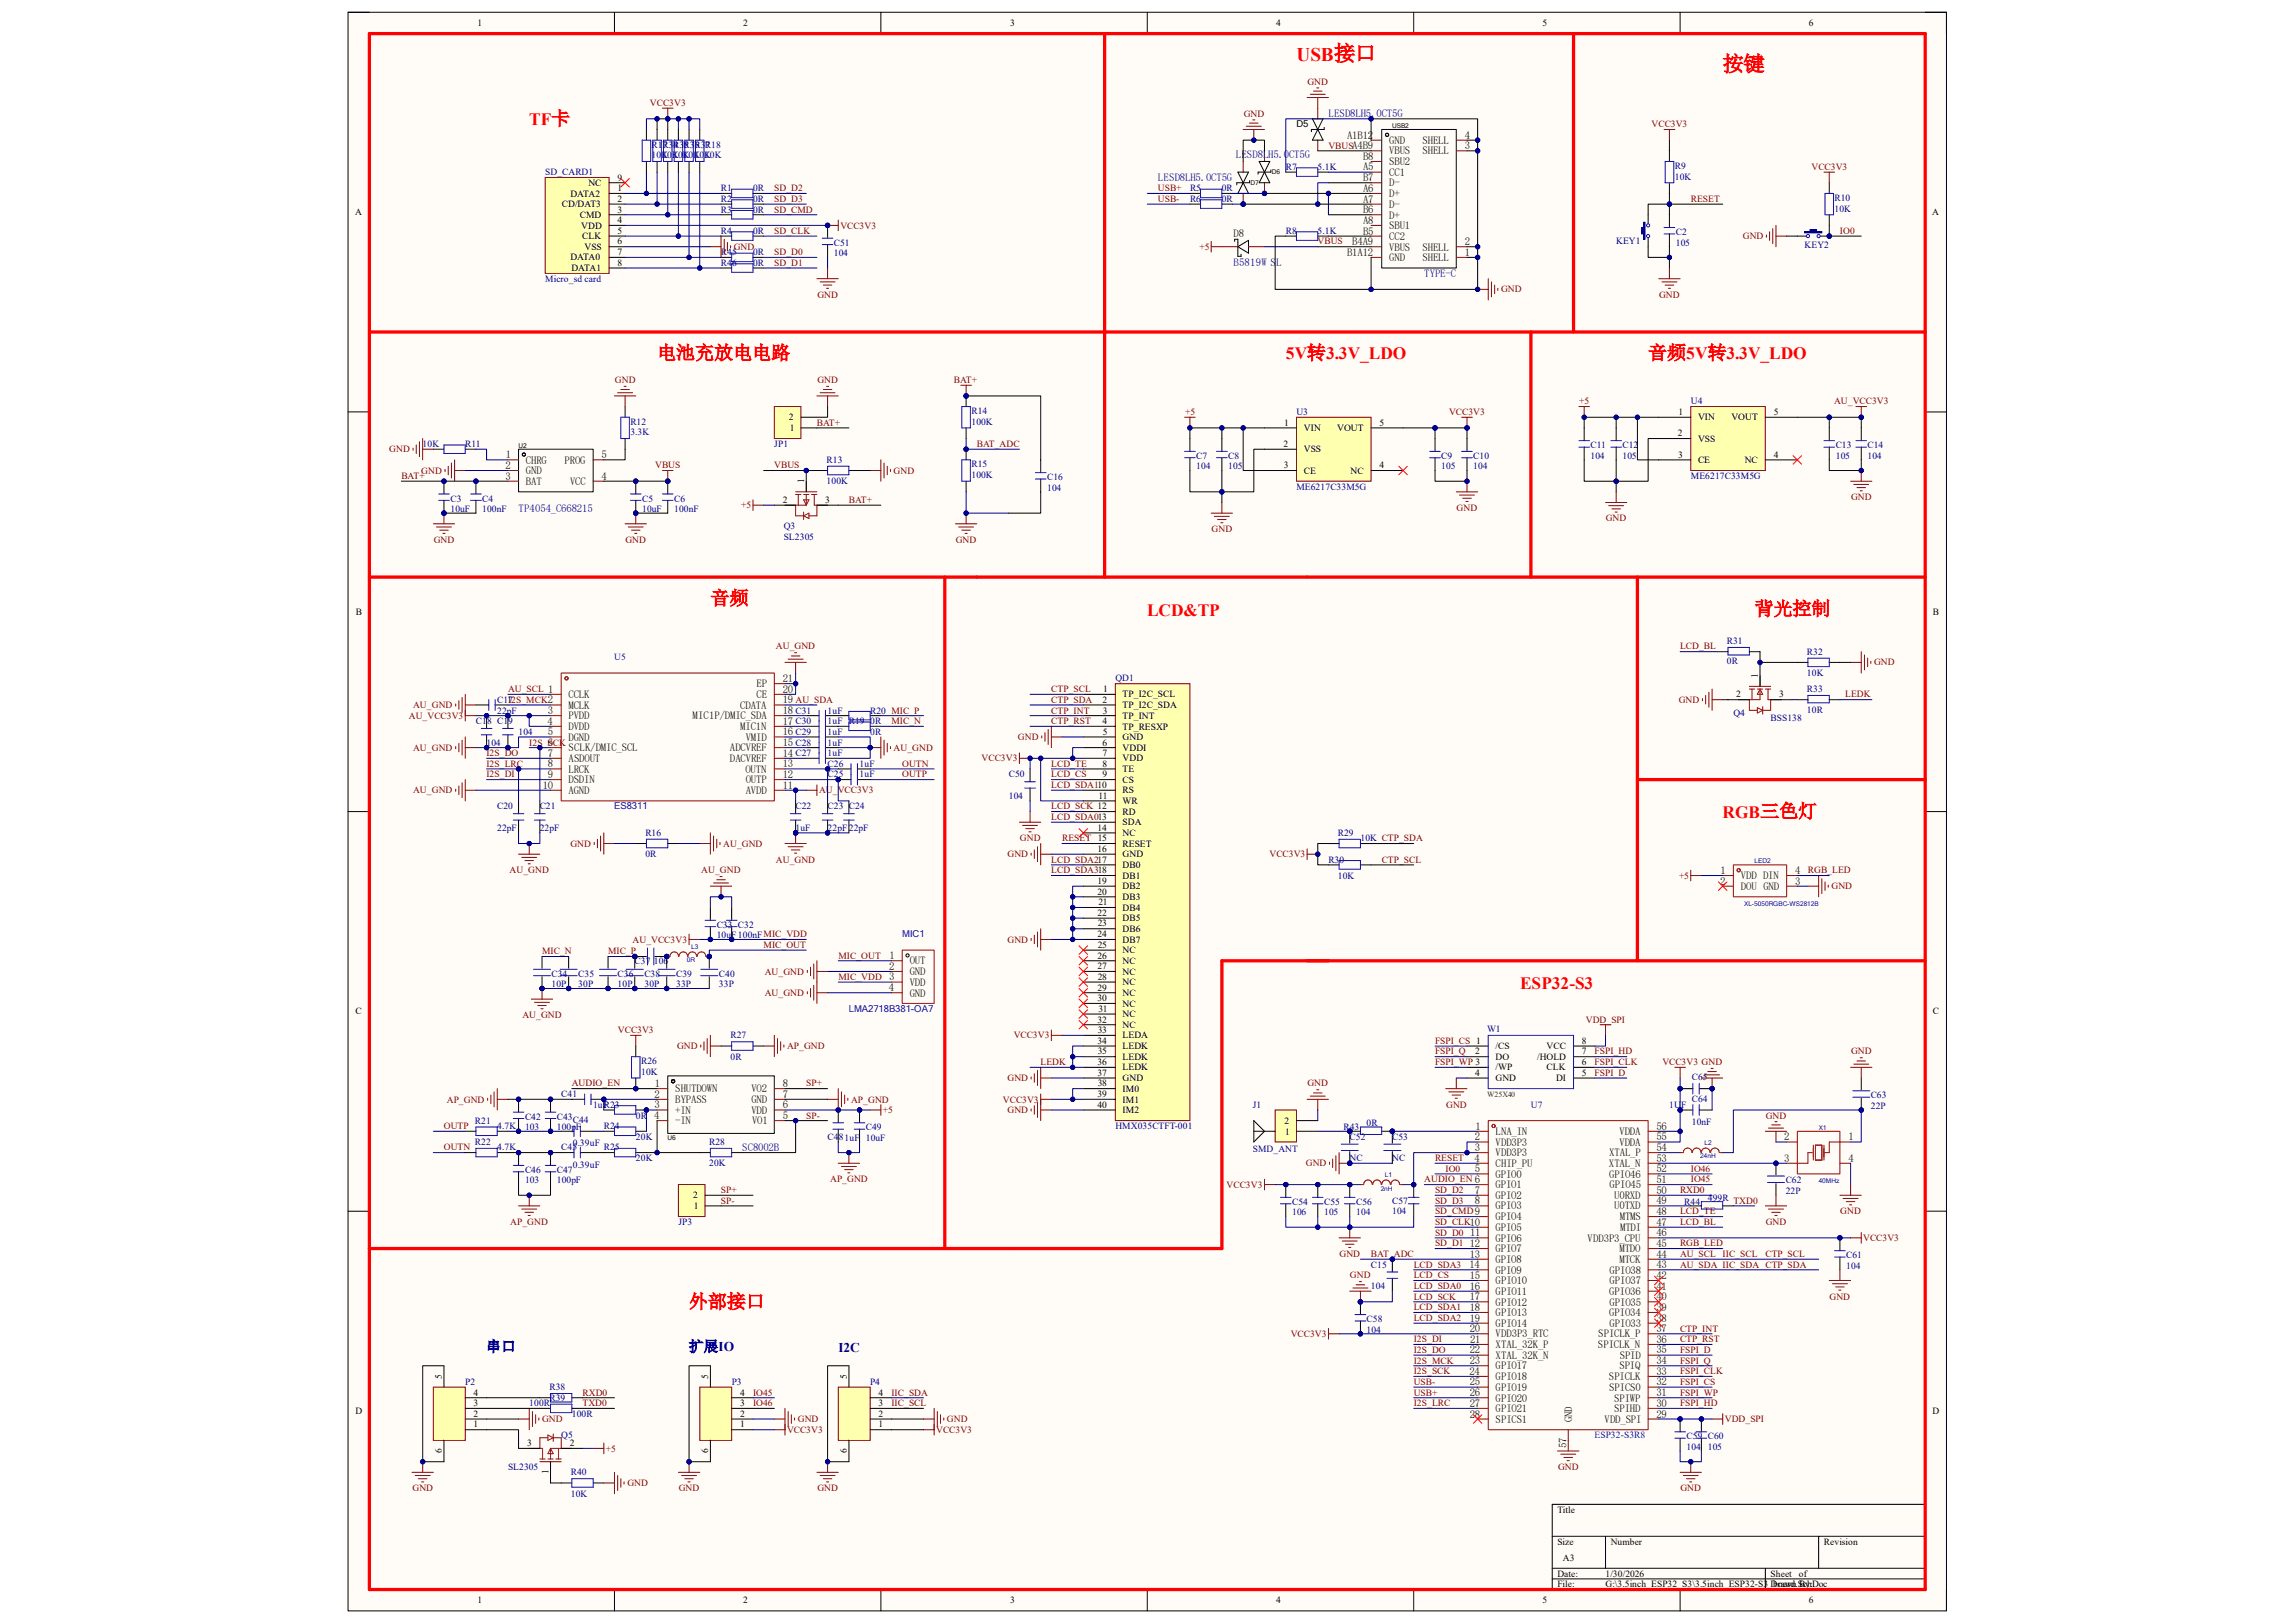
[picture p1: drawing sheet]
<svg xmlns="http://www.w3.org/2000/svg" width="297mm" height="210mm" viewBox="0 0 297 210" stroke-linecap="round" stroke-linejoin="round" font-family="sans-serif">
<defs><g id="words">
<text font-size="2.8" fill="#f00" x="222.9" y="9.2">按键</text>
<g font-size="2.5" fill="#f00">
<text x="167.8" y="7.8">USB接口</text>
<text x="85" y="46.5">电池充放电电路</text>
<text x="213.3" y="46.5">音频5V转3.3V_LDO</text>
<text x="91.9" y="78.2">音频</text>
<text x="227.1" y="79.6">背光控制</text>
<text x="89.2" y="169.2">外部接口</text>
</g>
<g font-size="2.2" fill="#f00">
<text x="68.5" y="16.2">TF卡</text>
<text x="166.4" y="46.5">5V转3.3V_LDO</text>
<text x="148.5" y="79.7">LCD&amp;TP</text>
<text x="222.9" y="105.8">RGB三色灯</text>
<text x="196.7" y="128">ESP32-S3</text>
</g>
<g font-size="1.9" fill="#000080">
<text x="62.9" y="174.9">串口</text>
<text x="89.2" y="174.9">扩展IO</text>
</g>
<text font-size="1.7" fill="#000080" x="108.5" y="175">I2C</text>
<g font-size="1.4" fill="#000080">
<text x="171.9" y="15.2">LESD8LH5.0CT5G</text>
<text x="149.9" y="23.5">LESD8LH5.0CT5G</text>
<text x="159.9" y="20.4">LESD8LH5.0CT5G</text>
<text x="159.6" y="34.5">B5819W SL</text>
<text x="184.3" y="35.9">TYPE-C</text>
<text x="67.1" y="66.2">TP4054_C668215</text>
<text x="96.1" y="148.9">SC8002B</text>
</g>
<g font-size="1.4">
<text x="174.3" y="17.9">A1B12</text>
<text x="189.6" y="17.9">4</text>
<text x="175" y="19.3">A4B9</text>
<text x="176.4" y="20.7">B8</text>
<text x="176.4" y="22.1">A5</text>
<text x="176.4" y="23.5">B7</text>
<text x="179.8" y="18.6">GND</text>
<text x="179.8" y="20">VBUS</text>
<text x="179.8" y="21.4">SBU2</text>
<text x="179.8" y="22.8">CC1</text>
<text x="184.1" y="20">SHELL</text>
<text x="184.1" y="18.6">SHELL</text>
<text x="189.6" y="19.3">3</text>
<text x="176.4" y="24.8">A6</text>
<text x="176.4" y="26.2">A7</text>
<text x="176.4" y="27.6">B6</text>
<text x="176.4" y="29">A8</text>
<text x="179.8" y="24.1">D-</text>
<text x="179.8" y="25.5">D+</text>
<text x="179.8" y="26.9">D-</text>
<text x="179.8" y="28.3">D+</text>
<text x="179.8" y="29.6">SBU1</text>
<text x="159.6" y="30.6">D8</text>
<text x="174.3" y="33.1">B1A12</text>
<text x="175" y="31.7">B4A9</text>
<text x="176.4" y="30.4">B5</text>
<text x="179.8" y="31">CC2</text>
<text x="179.8" y="32.4">VBUS</text>
<text x="179.8" y="33.8">GND</text>
<text x="184.1" y="33.8">SHELL</text>
<text x="184.1" y="32.4">SHELL</text>
<text x="189.6" y="33.1">1</text>
<text x="189.6" y="31.7">2</text>
<text x="65.4" y="59.3">1</text>
<text x="68.1" y="60">CHRG</text>
<text x="73.1" y="60">PROG</text>
<text x="77.9" y="59.3">5</text>
<text x="65.4" y="60.7">2</text>
<text x="65.4" y="62.1">3</text>
<text x="68.1" y="61.4">GND</text>
<text x="68.1" y="62.7">BAT</text>
<text x="73.8" y="62.7">VCC</text>
<text x="77.9" y="62.1">4</text>
<text x="71" y="89.6">1</text>
<text x="97.9" y="88.9">EP</text>
<text x="101.3" y="89.6">20</text>
<text x="101.3" y="88.3">21</text>
<text x="70.9" y="93.8">4</text>
<text x="70.9" y="91">2</text>
<text x="70.9" y="92.4">3</text>
<text x="70.9" y="95.2">5</text>
<text x="73.6" y="90.3">CCLK</text>
<text x="73.6" y="91.7">MCLK</text>
<text x="73.6" y="93.1">PVDD</text>
<text x="73.6" y="94.5">DVDD</text>
<text x="73.6" y="95.8">DGND</text>
<text x="89.6" y="93.1">MIC1P/DMIC_SDA</text>
<text x="95.8" y="94.5">MIC1N</text>
<text x="95.8" y="91.7">CDATA</text>
<text x="96.5" y="95.8">VMID</text>
<text x="97.9" y="90.3">CE</text>
<text x="101.3" y="95.2">16</text>
<text x="101.3" y="93.8">17</text>
<text x="101.3" y="92.4">18</text>
<text x="101.3" y="91">19</text>
<text x="70.9" y="96.5">6</text>
<text x="70.9" y="97.9">7</text>
<text x="70.9" y="99.3">8</text>
<text x="70.9" y="100.7">9</text>
<text x="73.6" y="97.2">SCLK/DMIC_SCL</text>
<text x="73.6" y="98.6">ASDOUT</text>
<text x="73.6" y="100">LRCK</text>
<text x="73.6" y="101.3">DSDIN</text>
<text x="94.4" y="98.6">DACVREF</text>
<text x="94.4" y="97.2">ADCVREF</text>
<text x="96.5" y="100">OUTN</text>
<text x="96.5" y="101.3">OUTP</text>
<text x="101.3" y="100.7">12</text>
<text x="101.3" y="99.3">13</text>
<text x="101.3" y="97.9">14</text>
<text x="101.3" y="96.5">15</text>
<text x="70.2" y="102.1">10</text>
<text x="73.6" y="102.7">AGND</text>
<text x="96.5" y="102.7">AVDD</text>
<text x="101.3" y="102.1">11</text>
<text x="222.7" y="113.1">1</text>
<text x="225.3" y="113.8">VDD DIN</text>
<text x="232.3" y="113.1">4</text>
<text x="222.6" y="114.5">2</text>
<text x="225.3" y="115.1">DOU GND</text>
<text x="232.3" y="114.5">3</text>
<text x="115.1" y="125.5">2</text>
<text x="115.1" y="124.1">1</text>
<text x="117.7" y="124.8">OUT</text>
<text x="115" y="128.3">4</text>
<text x="115.1" y="126.9">3</text>
<text x="117.7" y="126.2">GND</text>
<text x="117.7" y="127.6">VDD</text>
<text x="117.7" y="128.9">GND</text>
<text x="84.7" y="142">2</text>
<text x="84.7" y="143.4">3</text>
<text x="84.8" y="140.7">1</text>
<text x="87.4" y="141.4">SHUTDOWN</text>
<text x="87.4" y="142.7">BYPASS</text>
<text x="97.2" y="142.7">GND</text>
<text x="97.2" y="141.4">VO2</text>
<text x="101.3" y="143.4">6</text>
<text x="101.3" y="142">7</text>
<text x="101.3" y="140.7">8</text>
<text x="84.7" y="144.8">4</text>
<text x="87.4" y="144.1">+IN</text>
<text x="87.4" y="145.5">-IN</text>
<text x="97.2" y="144.1">VDD</text>
<text x="97.3" y="145.5">VO1</text>
<text x="101.3" y="144.8">5</text>
<text x="190.9" y="148.9">3</text>
<text x="190.9" y="147.6">2</text>
<text x="191" y="146.2">1</text>
<text x="193.5" y="149.6">VDD3P3</text>
<text x="193.5" y="148.3">VDD3P3</text>
<text x="193.5" y="146.9">LNA_IN</text>
<text x="208.2" y="149.6">XTAL_P</text>
<text x="209.6" y="146.9">VDDA</text>
<text x="209.6" y="148.3">VDDA</text>
<text x="214.4" y="146.2">56</text>
<text x="214.4" y="147.6">55</text>
<text x="214.4" y="148.9">54</text>
<text x="230.9" y="147.6">2</text>
<text x="239.2" y="147.6">1</text>
<text x="190.8" y="150.3">4</text>
<text x="190.9" y="155.8">8</text>
<text x="190.9" y="154.5">7</text>
<text x="190.9" y="153.1">6</text>
<text x="190.9" y="151.7">5</text>
<text x="193.5" y="155.2">GPIO2</text>
<text x="193.5" y="153.8">GPIO1</text>
<text x="193.5" y="152.4">GPIO0</text>
<text x="193.5" y="151">CHIP_PU</text>
<text x="208.2" y="151">XTAL_N</text>
<text x="208.2" y="152.4">GPIO46</text>
<text x="208.3" y="153.8">GPIO45</text>
<text x="208.9" y="155.2">U0RXD</text>
<text x="214.4" y="150.3">53</text>
<text x="214.4" y="151.7">52</text>
<text x="214.4" y="153.1">51</text>
<text x="214.4" y="154.5">50</text>
<text x="214.4" y="155.8">49</text>
<text x="230.9" y="150.3">3</text>
<text x="239.2" y="150.3">4</text>
<text x="190.2" y="161.3">12</text>
<text x="190.2" y="158.6">10</text>
<text x="190.2" y="160">11</text>
<text x="190.9" y="157.2">9</text>
<text x="193.5" y="160.7">GPIO6</text>
<text x="193.5" y="159.3">GPIO5</text>
<text x="193.5" y="157.9">GPIO4</text>
<text x="193.5" y="156.5">GPIO3</text>
<text x="205.4" y="160.7">VDD3P3_CPU</text>
<text x="208.9" y="156.5">U0TXD</text>
<text x="209.6" y="157.9">MTMS</text>
<text x="209.7" y="159.3">MTDI</text>
<text x="214.4" y="157.2">48</text>
<text x="214.4" y="158.6">47</text>
<text x="214.4" y="160">46</text>
<text x="214.4" y="161.3">45</text>
<text x="190.2" y="164.1">14</text>
<text x="190.2" y="166.9">16</text>
<text x="190.2" y="165.5">15</text>
<text x="190.2" y="162.7">13</text>
<text x="193.5" y="167.6">GPIO11</text>
<text x="193.5" y="166.2">GPIO10</text>
<text x="193.5" y="164.8">GPIO9</text>
<text x="193.5" y="163.4">GPIO8</text>
<text x="193.5" y="162.1">GPIO7</text>
<text x="208.2" y="167.6">GPIO36</text>
<text x="208.3" y="164.8">GPIO38</text>
<text x="208.3" y="166.2">GPIO37</text>
<text x="209.6" y="162.1">MTDO</text>
<text x="209.6" y="163.4">MTCK</text>
<text x="214.4" y="162.7">44</text>
<text x="214.4" y="164.1">43</text>
<text x="214.4" y="165.5">42</text>
<text x="214.4" y="166.9">41</text>
<text x="190.2" y="172.4">20</text>
<text x="190.2" y="171">19</text>
<text x="190.2" y="169.6">18</text>
<text x="190.2" y="168.2">17</text>
<text x="190.2" y="173.8">21</text>
<text x="193.5" y="173.1">VDD3P3_RTC</text>
<text x="193.5" y="171.7">GPIO14</text>
<text x="193.5" y="170.3">GPIO13</text>
<text x="193.5" y="169">GPIO12</text>
<text x="206.8" y="173.1">SPICLK_P</text>
<text x="208.2" y="170.3">GPIO34</text>
<text x="208.3" y="169">GPIO35</text>
<text x="208.3" y="171.7">GPIO33</text>
<text x="214.4" y="168.2">40</text>
<text x="214.4" y="169.6">39</text>
<text x="214.4" y="171">38</text>
<text x="214.4" y="172.4">37</text>
<text x="214.4" y="173.8">36</text>
<text x="190.2" y="177.9">24</text>
<text x="190.2" y="179.3">25</text>
<text x="190.2" y="176.5">23</text>
<text x="190.2" y="175.1">22</text>
<text x="193.5" y="180">GPIO19</text>
<text x="193.5" y="178.6">GPIO18</text>
<text x="193.5" y="177.2">GPIO17</text>
<text x="193.5" y="175.9">XTAL_32K_N</text>
<text x="193.5" y="174.5">XTAL_32K_P</text>
<text x="206.8" y="174.5">SPICLK_N</text>
<text x="208.2" y="178.6">SPICLK</text>
<text x="208.2" y="180">SPICS0</text>
<text x="209.6" y="177.2">SPIQ</text>
<text x="209.6" y="175.9">SPID</text>
<text x="214.4" y="175.1">35</text>
<text x="214.4" y="176.5">34</text>
<text x="214.4" y="177.9">33</text>
<text x="214.4" y="179.3">32</text>
<text x="190.2" y="183.4">28</text>
<text x="190.2" y="182">27</text>
<text x="190.2" y="180.7">26</text>
<text x="193.5" y="184.1">SPICS1</text>
<text x="193.5" y="182.7">GPIO21</text>
<text x="193.5" y="181.4">GPIO20</text>
<text x="203.5" y="184" transform="rotate(-90 203.5 184)">GND</text>
<text x="207.6" y="184.1">VDD_SPI</text>
<text x="208.9" y="181.4">SPIWP</text>
<text x="208.9" y="182.7">SPIHD</text>
<text x="214.4" y="180.7">31</text>
<text x="214.4" y="182">30</text>
<text x="214.4" y="183.4">29</text>
<text x="202.7" y="187.4" transform="rotate(-90 202.7 187.4)">57</text>
</g>
<g font-size="1.2">
<text x="61.8" y="3.4">1</text>
<text x="96.2" y="3.4">2</text>
<text x="130.7" y="3.4">3</text>
<text x="165.1" y="3.4">4</text>
<text x="199.6" y="3.4">5</text>
<text x="234.1" y="3.4">6</text>
<text x="167.8" y="16.5">D5</text>
<text x="79.9" y="23.4">9</text>
<text x="46" y="27.9">A</text>
<text x="72.7" y="26.8">CD/DAT3</text>
<text x="73.8" y="25.4">DATA2</text>
<text x="75.1" y="28.2">CMD</text>
<text x="75.2" y="29.6">VDD</text>
<text x="76.2" y="24">NC</text>
<text x="79.9" y="24.8">1</text>
<text x="79.9" y="26.1">2</text>
<text x="79.9" y="27.5">3</text>
<text x="79.9" y="28.9">4</text>
<text x="250.1" y="27.9">A</text>
<text x="73.8" y="33.7">DATA0</text>
<text x="74" y="35.1">DATA1</text>
<text x="75.4" y="30.9">CLK</text>
<text x="75.6" y="32.3">VSS</text>
<text x="79.9" y="30.3">5</text>
<text x="79.9" y="31.6">6</text>
<text x="79.9" y="33">7</text>
<text x="79.9" y="34.4">8</text>
<text x="217.2" y="53.7">1</text>
<text x="229.6" y="53.7">5</text>
<text x="102.1" y="54.4">2</text>
<text x="102.2" y="55.8">1</text>
<text x="166.1" y="57.8">2</text>
<text x="166.2" y="55.1">1</text>
<text x="168.7" y="55.8">VIN</text>
<text x="168.7" y="58.5">VSS</text>
<text x="173.1" y="55.8">VOUT</text>
<text x="178.5" y="55.1">5</text>
<text x="217.1" y="56.5">2</text>
<text x="217.2" y="59.2">3</text>
<text x="219.8" y="54.4">VIN</text>
<text x="219.8" y="59.9">CE</text>
<text x="219.8" y="57.1">VSS</text>
<text x="224.1" y="54.4">VOUT</text>
<text x="225.8" y="59.9">NC</text>
<text x="229.6" y="59.2">4</text>
<text x="101.3" y="65.1">2</text>
<text x="104.1" y="62.5" transform="rotate(-90 104.1 62.5)">1</text>
<text x="106.8" y="65.1">3</text>
<text x="166.2" y="60.6">3</text>
<text x="168.7" y="61.3">CE</text>
<text x="174.8" y="61.3">NC</text>
<text x="178.5" y="60.6">4</text>
<text x="46.1" y="79.6">B</text>
<text x="250.1" y="79.6">B</text>
<text x="142.7" y="89.6">1</text>
<text x="227.5" y="87.7" transform="rotate(-90 227.5 87.7)">1</text>
<text x="142.7" y="90.9">2</text>
<text x="142.7" y="93.7">4</text>
<text x="142.7" y="92.3">3</text>
<text x="142.7" y="95.1">5</text>
<text x="145.3" y="90.3">TP_I2C_SCL</text>
<text x="145.3" y="91.7">TP_I2C_SDA</text>
<text x="145.3" y="93">TP_INT</text>
<text x="145.3" y="94.4">TP_RESXP</text>
<text x="145.3" y="95.8">GND</text>
<text x="224.7" y="90.3">2</text>
<text x="230.3" y="90.3">3</text>
<text x="142.7" y="96.5">6</text>
<text x="142.7" y="97.8">7</text>
<text x="142.7" y="99.2">8</text>
<text x="142.7" y="100.6">9</text>
<text x="145.3" y="97.2">VDDI</text>
<text x="145.3" y="98.5">VDD</text>
<text x="145.3" y="99.9">TE</text>
<text x="145.3" y="101.3">CS</text>
<text x="142" y="107.5">14</text>
<text x="142.2" y="103.3">11</text>
<text x="145.3" y="102.7">RS</text>
<text x="145.3" y="104.1">WR</text>
<text x="145.3" y="105.4">RD</text>
<text x="145.3" y="106.8">SDA</text>
<text x="142" y="110.2">16</text>
<text x="145.3" y="108.2">NC</text>
<text x="145.3" y="109.6">RESET</text>
<text x="145.3" y="111">GND</text>
<text x="145.3" y="112.3">DB0</text>
<text x="145.3" y="113.7">DB1</text>
<text x="142" y="114.4">19</text>
<text x="142" y="115.8">20</text>
<text x="142" y="118.5">22</text>
<text x="142.1" y="119.9">23</text>
<text x="142.2" y="117.1">21</text>
<text x="145.3" y="115.1">DB2</text>
<text x="145.3" y="116.5">DB3</text>
<text x="145.3" y="117.9">DB4</text>
<text x="145.3" y="119.2">DB5</text>
<text x="142" y="121.3">24</text>
<text x="142" y="124">26</text>
<text x="142" y="125.4">27</text>
<text x="142.1" y="122.7">25</text>
<text x="145.3" y="120.6">DB6</text>
<text x="145.3" y="122">DB7</text>
<text x="145.3" y="123.4">NC</text>
<text x="145.3" y="124.7">NC</text>
<text x="46" y="131.3">C</text>
<text x="142" y="128.2">29</text>
<text x="142" y="129.5">30</text>
<text x="142.1" y="126.8">28</text>
<text x="142.2" y="130.9">31</text>
<text x="145.3" y="126.1">NC</text>
<text x="145.3" y="127.5">NC</text>
<text x="145.3" y="128.9">NC</text>
<text x="145.3" y="130.3">NC</text>
<text x="145.3" y="131.6">NC</text>
<text x="250.1" y="131.3">C</text>
<text x="142" y="132.3">32</text>
<text x="142" y="135.1">34</text>
<text x="142" y="137.8">36</text>
<text x="142.1" y="133.7">33</text>
<text x="142.1" y="136.4">35</text>
<text x="145.3" y="133">NC</text>
<text x="145.3" y="134.4">LEDA</text>
<text x="145.3" y="135.8">LEDK</text>
<text x="145.3" y="137.2">LEDK</text>
<text x="190.9" y="136.4">2</text>
<text x="193.5" y="135.8">/CS</text>
<text x="193.5" y="137.2">DO</text>
<text x="198.9" y="137.2">/HOLD</text>
<text x="200.2" y="135.8">VCC</text>
<text x="204.7" y="137.8">6</text>
<text x="204.7" y="136.4">7</text>
<text x="204.7" y="135.1">8</text>
<text x="142" y="139.2">37</text>
<text x="142" y="142">39</text>
<text x="142" y="143.3">40</text>
<text x="142.1" y="140.6">38</text>
<text x="145.3" y="138.5">LEDK</text>
<text x="145.3" y="139.9">GND</text>
<text x="145.3" y="141.3">IM0</text>
<text x="145.3" y="142.7">IM1</text>
<text x="190.9" y="139.2">4</text>
<text x="193.5" y="138.5">/WP</text>
<text x="193.5" y="139.9">GND</text>
<text x="200.2" y="138.5">CLK</text>
<text x="201.4" y="139.9">DI</text>
<text x="204.7" y="139.2">5</text>
<text x="145.3" y="144">IM2</text>
<text x="166.2" y="145.4">2</text>
<text x="166.3" y="146.8">1</text>
<text x="89.7" y="155.1">2</text>
<text x="89.8" y="156.5">1</text>
<text x="57.2" y="178.4" transform="rotate(-90 57.2 178.4)">5</text>
<text x="91.7" y="178.4" transform="rotate(-90 91.7 178.4)">5</text>
<text x="109.6" y="178.4" transform="rotate(-90 109.6 178.4)">5</text>
<text x="46" y="183">D</text>
<text x="61.3" y="184.7">1</text>
<text x="61.3" y="183.3">2</text>
<text x="61.3" y="181.9">3</text>
<text x="61.3" y="180.6">4</text>
<text x="95.8" y="184.7">1</text>
<text x="95.8" y="183.3">2</text>
<text x="95.8" y="181.9">3</text>
<text x="95.8" y="180.6">4</text>
<text x="113.7" y="184.7">1</text>
<text x="113.7" y="183.3">2</text>
<text x="113.7" y="181.9">3</text>
<text x="113.7" y="180.6">4</text>
<text x="250.1" y="183">D</text>
<text x="57.2" y="188" transform="rotate(-90 57.2 188)">6</text>
<text x="68.2" y="187.1">3</text>
<text x="71" y="190.7" transform="rotate(-90 71 190.7)">1</text>
<text x="73.7" y="187.1">2</text>
<text x="91.7" y="188" transform="rotate(-90 91.7 188)">6</text>
<text x="109.6" y="188" transform="rotate(-90 109.6 188)">6</text>
<text x="201.5" y="195.7">Title</text>
<text x="201.5" y="199.9">Size</text>
<text x="202.3" y="202">A3</text>
<text x="208.4" y="199.9">Number</text>
<text x="236" y="199.9">Revision</text>
<text x="61.8" y="207.5">1</text>
<text x="96.2" y="207.5">2</text>
<text x="130.7" y="207.5">3</text>
<text x="165.1" y="207.5">4</text>
<text x="199.6" y="207.5">5</text>
<text x="201.5" y="204">Date:</text>
<text x="201.5" y="205.4">File:</text>
<text x="207.8" y="205.4">G:\3.5inch_ESP32_S3\3.5inch_ESP32-S3_board.SchDoc</text>
<text x="207.8" y="204">1/30/2026</text>
<text x="229.1" y="204">Sheet</text>
<text x="229.2" y="205.4">Drawn By:</text>
<text x="232.8" y="204">of</text>
<text x="234.1" y="207.5">6</text>
</g>
<g font-size="1.2" fill="#800000">
<text x="169.2" y="11">GND</text>
<text x="84.1" y="13.7">VCC3V3</text>
<text x="161" y="15.1">GND</text>
<text x="213.7" y="16.5">VCC3V3</text>
<text x="171.9" y="19.2">VBUS</text>
<text x="234.4" y="22">VCC3V3</text>
<text x="100.2" y="24.8">SD_D2</text>
<text x="100.2" y="26.1">SD_D3</text>
<text x="100.2" y="27.5">SD_CMD</text>
<text x="108.8" y="29.6">VCC3V3</text>
<text x="149.9" y="26.1">USB-</text>
<text x="149.9" y="24.8">USB+</text>
<text x="218.8" y="26.1">RESET</text>
<text x="95" y="32.3">GND</text>
<text x="100.2" y="30.3">SD_CLK</text>
<text x="100.2" y="33">SD_D0</text>
<text x="100.2" y="34.4">SD_D1</text>
<text x="155.2" y="32.3">+5</text>
<text x="170.5" y="31.6">VBUS</text>
<text x="225.6" y="30.9">GND</text>
<text x="238.1" y="30.3">IO0</text>
<text x="105.8" y="38.5">GND</text>
<text x="194.3" y="37.8">GND</text>
<text x="214.7" y="38.5">GND</text>
<text x="79.6" y="49.6">GND</text>
<text x="105.8" y="49.6">GND</text>
<text x="123.4" y="49.6">BAT+</text>
<text x="153.4" y="53.7">+5</text>
<text x="187.5" y="53.7">VCC3V3</text>
<text x="204.4" y="52.3">+5</text>
<text x="237.4" y="52.3">AU_VCC3V3</text>
<text x="50.4" y="58.5">GND</text>
<text x="105.7" y="55.1">BAT+</text>
<text x="126.4" y="57.8">BAT_ADC</text>
<text x="51.9" y="62">BAT+</text>
<text x="54.5" y="61.3">GND</text>
<text x="84.8" y="60.6">VBUS</text>
<text x="95.9" y="65.8">+5</text>
<text x="100.2" y="60.6">VBUS</text>
<text x="109.9" y="65.1">BAT+</text>
<text x="115.7" y="61.3">GND</text>
<text x="239.6" y="64.7">GND</text>
<text x="56.1" y="70.3">GND</text>
<text x="80.9" y="70.3">GND</text>
<text x="123.7" y="70.3">GND</text>
<text x="156.8" y="68.9">GND</text>
<text x="188.5" y="66.1">GND</text>
<text x="207.8" y="67.5">GND</text>
<text x="65.7" y="89.6">AU_SCL</text>
<text x="100.4" y="84">AU_GND</text>
<text x="136.1" y="89.6">CTP_SCL</text>
<text x="217.4" y="84">LCD_BL</text>
<text x="242.5" y="86.1">GND</text>
<text x="52.9" y="93">AU_VCC3V3</text>
<text x="53.5" y="91.7">AU_GND</text>
<text x="65.7" y="90.9">I2S_MCK</text>
<text x="103" y="90.9">AU_SDA</text>
<text x="115.4" y="93.7">MIC_N</text>
<text x="131.7" y="95.8">GND</text>
<text x="136.1" y="90.9">CTP_SDA</text>
<text x="136.1" y="93.7">CTP_RST</text>
<text x="136.1" y="92.3">CTP_INT</text>
<text x="217.3" y="90.9">GND</text>
<text x="238.8" y="90.3">LEDK</text>
<text x="53.5" y="97.2">AU_GND</text>
<text x="62.9" y="97.8">I2S_DO</text>
<text x="62.9" y="99.2">I2S_LRC</text>
<text x="62.9" y="100.6">I2S_DI</text>
<text x="68.5" y="96.5">I2S_SCK</text>
<text x="115.7" y="97.2">AU_GND</text>
<text x="116.8" y="99.2">OUTN</text>
<text x="116.8" y="100.6">OUTP</text>
<text x="127" y="98.5">VCC3V3</text>
<text x="136.1" y="100.6">LCD_CS</text>
<text x="136.1" y="102">LCD_SDA110</text>
<text x="136.1" y="99.2">LCD_TE</text>
<text x="53.5" y="102.7">AU_GND</text>
<text x="106" y="102.7">AU_VCC3V3</text>
<text x="136.1" y="104.7">LCD_SCK 12</text>
<text x="136.1" y="106.1">LCD_SDA013</text>
<text x="66" y="113">AU_GND</text>
<text x="73.8" y="109.6">GND</text>
<text x="90.8" y="113">AU_GND</text>
<text x="93.6" y="109.6">AU_GND</text>
<text x="100.4" y="111.6">AU_GND</text>
<text x="130.4" y="111">GND</text>
<text x="132" y="108.9">GND</text>
<text x="136.1" y="111.6">LCD_SDA217</text>
<text x="136.1" y="113">LCD_SDA318</text>
<text x="137.5" y="108.9">RESET 15</text>
<text x="164.3" y="111">VCC3V3</text>
<text x="178.8" y="111.6">CTP_SCL</text>
<text x="217.3" y="113.7">+5</text>
<text x="234" y="113">RGB_LED</text>
<text x="237" y="115.1">GND</text>
<text x="70.1" y="123.5">MIC_N</text>
<text x="78.7" y="123.5">MIC_P</text>
<text x="81.9" y="122">AU_VCC3V3</text>
<text x="98.8" y="122.7">MIC_OUT</text>
<text x="108.5" y="124">MIC_OUT</text>
<text x="130.4" y="122">GND</text>
<text x="67.6" y="131.8">AU_GND</text>
<text x="99" y="126.1">AU_GND</text>
<text x="99" y="128.9">AU_GND</text>
<text x="108.5" y="126.8">MIC_VDD</text>
<text x="80" y="133.7">VCC3V3</text>
<text x="87.6" y="135.8">GND</text>
<text x="101.9" y="135.8">AP_GND</text>
<text x="131.2" y="134.4">VCC3V3</text>
<text x="134.7" y="137.8">LEDK</text>
<text x="185.7" y="135.1">FSPI_CS 1</text>
<text x="185.7" y="136.4">FSPI_Q</text>
<text x="185.7" y="137.8">FSPI_WP 3</text>
<text x="205.2" y="132.3">VDD_SPI</text>
<text x="206.4" y="137.8">FSPI_CLK</text>
<text x="206.4" y="136.4">FSPI_HD</text>
<text x="215.1" y="137.8">VCC3V3 GND</text>
<text x="239.6" y="136.4">GND</text>
<text x="57.8" y="142.7">AP_GND</text>
<text x="74" y="140.6">AUDIO_EN</text>
<text x="104.4" y="140.6">SP+</text>
<text x="110.2" y="142.7">AP_GND</text>
<text x="129.8" y="142.7">VCC3V3</text>
<text x="130.4" y="139.9">GND</text>
<text x="169.2" y="140.6">GND</text>
<text x="187.2" y="143.3">GND</text>
<text x="206.4" y="139.2">FSPI_D</text>
<text x="57.4" y="146.1">OUTP</text>
<text x="57.4" y="148.8">OUTN</text>
<text x="104.4" y="144.7">SP-</text>
<text x="114.3" y="144">+5</text>
<text x="130.4" y="144">GND</text>
<text x="228.5" y="144.7">GND</text>
<text x="93.3" y="154.4">SP+</text>
<text x="93.3" y="155.7">SP-</text>
<text x="107.4" y="153">AP_GND</text>
<text x="158.7" y="153.7">VCC3V3</text>
<text x="169" y="150.9">GND</text>
<text x="184.3" y="153">AUDIO_EN</text>
<text x="185.7" y="150.2">RESET</text>
<text x="185.7" y="155.7">SD_D3</text>
<text x="185.7" y="154.4">SD_D2</text>
<text x="187.1" y="151.6">IO0</text>
<text x="217.4" y="154.4">RXD0</text>
<text x="218.8" y="151.6">IO46</text>
<text x="218.8" y="153">IO45</text>
<text x="224.3" y="155.7">TXD0</text>
<text x="66" y="158.5">AP_GND</text>
<text x="185.7" y="161.3">SD_D1</text>
<text x="185.7" y="159.9">SD_D0</text>
<text x="185.7" y="158.5">SD_CLK</text>
<text x="185.7" y="157.1">SD_CMD</text>
<text x="217.4" y="161.3">RGB_LED</text>
<text x="217.4" y="157.1">LCD_TE</text>
<text x="217.4" y="158.5">LCD_BL</text>
<text x="228.5" y="158.5">GND</text>
<text x="238.2" y="157.1">GND</text>
<text x="241.1" y="160.6">VCC3V3</text>
<text x="173.4" y="162.6">GND</text>
<text x="174.7" y="165.4">GND</text>
<text x="177.4" y="162.6">BAT_ADC</text>
<text x="183" y="165.4">LCD_CS</text>
<text x="183" y="166.8">LCD_SDA0</text>
<text x="183" y="164">LCD_SDA3</text>
<text x="217.4" y="164">AU_SDA IIC_SDA CTP_SDA</text>
<text x="217.4" y="162.6">AU_SCL</text>
<text x="222.9" y="162.6">IIC_SCL</text>
<text x="228.5" y="162.6">CTP_SCL</text>
<text x="167" y="173">VCC3V3</text>
<text x="183" y="168.2">LCD_SCK</text>
<text x="183" y="169.5">LCD_SDA1</text>
<text x="183" y="170.9">LCD_SDA2</text>
<text x="183" y="173.7">I2S_DI</text>
<text x="217.4" y="173.7">CTP_RST</text>
<text x="217.4" y="172.3">CTP_INT</text>
<text x="236.8" y="168.2">GND</text>
<text x="183" y="179.2">USB-</text>
<text x="183" y="177.8">I2S_SCK</text>
<text x="183" y="176.4">I2S_MCK</text>
<text x="183" y="175">I2S_DO</text>
<text x="217.4" y="179.2">FSPI_CS</text>
<text x="217.4" y="177.8">FSPI_CLK</text>
<text x="217.4" y="176.4">FSPI_Q</text>
<text x="217.4" y="175">FSPI_D</text>
<text x="70.1" y="184">GND</text>
<text x="75.4" y="181.9">TXD0</text>
<text x="75.4" y="180.6">RXD0</text>
<text x="97.5" y="181.9">IO46</text>
<text x="97.5" y="180.6">IO45</text>
<text x="101.9" y="185.4">VCC3V3</text>
<text x="103.3" y="184">GND</text>
<text x="115.4" y="181.9">IIC_SCL</text>
<text x="115.4" y="180.6">IIC_SDA</text>
<text x="121.2" y="185.4">VCC3V3</text>
<text x="122.6" y="184">GND</text>
<text x="183" y="180.6">USB+</text>
<text x="183" y="181.9">I2S_LRC</text>
<text x="217.4" y="181.9">FSPI_HD</text>
<text x="217.4" y="180.6">FSPI_WP</text>
<text x="223.2" y="184">VDD_SPI</text>
<text x="78.4" y="187.8">+5</text>
<text x="201.6" y="190.2">GND</text>
<text x="53.4" y="193">GND</text>
<text x="81.2" y="192.3">GND</text>
<text x="87.8" y="193">GND</text>
<text x="105.8" y="193">GND</text>
<text x="217.5" y="193">GND</text>
</g>
<g font-size="1.2" fill="#000080">
<text x="70.6" y="22.7">SD_CARD1</text>
<text x="84.3" y="19.1">R17</text>
<text x="84.3" y="20.5">10K</text>
<text x="85.7" y="19.1">R34</text>
<text x="85.7" y="20.5">10K</text>
<text x="87.1" y="19.1">R35</text>
<text x="87.1" y="20.5">10K</text>
<text x="88.5" y="19.1">R36</text>
<text x="88.5" y="20.5">10K</text>
<text x="89.9" y="19.1">R37</text>
<text x="89.9" y="20.5">10K</text>
<text x="91.2" y="19.1">R18</text>
<text x="91.2" y="20.5">10K</text>
<text x="166.4" y="22">R7</text>
<text x="170.5" y="22">5.1K</text>
<text x="216.7" y="21.8">R9</text>
<text x="216.7" y="23.2">10K</text>
<text x="93.3" y="24.8">R1</text>
<text x="93.3" y="26.1">R2</text>
<text x="93.3" y="27.5">R3</text>
<text x="97.5" y="24.8">0R</text>
<text x="97.5" y="26.1">0R</text>
<text x="97.5" y="27.5">0R</text>
<text x="154" y="24.8">R5</text>
<text x="154" y="26.1">R6</text>
<text x="158.1" y="24.8">0R</text>
<text x="158.1" y="26.1">0R</text>
<text x="237.4" y="26">R10</text>
<text x="237.4" y="27.4">10K</text>
<text x="93.3" y="30.3">R4</text>
<text x="93.3" y="33">R45</text>
<text x="93.3" y="34.4">R46</text>
<text x="97.5" y="30.3">0R</text>
<text x="97.5" y="33">0R</text>
<text x="97.5" y="34.4">0R</text>
<text x="107.9" y="31.8">C51</text>
<text x="107.9" y="33.1">104</text>
<text x="166.4" y="30.3">R8</text>
<text x="170.5" y="30.3">5.1K</text>
<text x="209.2" y="31.6">KEY1</text>
<text x="216.9" y="30.4">C2</text>
<text x="216.9" y="31.8">105</text>
<text x="233.6" y="32">KEY2</text>
<text x="70.6" y="36.5">Micro_sd card</text>
<text x="125.7" y="53.6">R14</text>
<text x="167.8" y="53.7">U3</text>
<text x="218.8" y="52.3">U4</text>
<text x="54.7" y="57.8">10K</text>
<text x="60.2" y="57.8">R11</text>
<text x="81.6" y="54.9">R12</text>
<text x="81.6" y="56.3">3.3K</text>
<text x="100.2" y="57.8">JP1</text>
<text x="107" y="59.9">R13</text>
<text x="125.7" y="54.9">100K</text>
<text x="154.8" y="59.4">C7</text>
<text x="159" y="59.4">C8</text>
<text x="186.5" y="59.4">C9</text>
<text x="190.7" y="59.4">C10</text>
<text x="205.8" y="58">C11</text>
<text x="205.8" y="59.4">104</text>
<text x="210" y="58">C12</text>
<text x="210" y="59.4">105</text>
<text x="237.6" y="58">C13</text>
<text x="237.6" y="59.4">105</text>
<text x="241.7" y="58">C14</text>
<text x="241.7" y="59.4">104</text>
<text x="58.3" y="64.9">C3</text>
<text x="62.4" y="64.9">C4</text>
<text x="83.1" y="64.9">C5</text>
<text x="87.2" y="64.9">C6</text>
<text x="107" y="62.7">100K</text>
<text x="125.7" y="60.5">R15</text>
<text x="125.7" y="61.8">100K</text>
<text x="135.5" y="62.1">C16</text>
<text x="135.5" y="63.5">104</text>
<text x="154.8" y="60.7">104</text>
<text x="159" y="60.7">105</text>
<text x="167.8" y="63.4">ME6217C33M5G</text>
<text x="186.5" y="60.7">105</text>
<text x="190.7" y="60.7">104</text>
<text x="218.8" y="62">ME6217C33M5G</text>
<text x="58.3" y="66.3">10uF</text>
<text x="62.4" y="66.3">100nF</text>
<text x="83.1" y="66.3">10uF</text>
<text x="87.2" y="66.3">100nF</text>
<text x="101.4" y="68.5">Q3</text>
<text x="101.4" y="69.8">SL2305</text>
<text x="223.5" y="83.4">R31</text>
<text x="144.4" y="88.2">QD1</text>
<text x="223.5" y="86">0R</text>
<text x="233.8" y="89.6">R33</text>
<text x="233.8" y="84.8">R32</text>
<text x="233.8" y="87.5">10K</text>
<text x="61.6" y="93.7">C18 C19</text>
<text x="64.3" y="90.9">C17</text>
<text x="64.3" y="92.3">22pF</text>
<text x="67.1" y="95.1">104</text>
<text x="103" y="95.1">C29</text>
<text x="103" y="93.7">C30</text>
<text x="103" y="92.3">C31</text>
<text x="107.1" y="95.1">1uF</text>
<text x="107.1" y="93.7">1uF R19</text>
<text x="107.1" y="92.3">1uF</text>
<text x="112.6" y="95.1">0R</text>
<text x="112.6" y="92.3">R20 MIC_P</text>
<text x="112.6" y="93.7">0R</text>
<text x="224.3" y="92.7">Q4</text>
<text x="229.2" y="93.3">BSS138</text>
<text x="233.8" y="92.2">10R</text>
<text x="62.9" y="96.5">104</text>
<text x="103" y="97.8">C27</text>
<text x="103" y="96.5">C28</text>
<text x="107.1" y="99.2">C26</text>
<text x="107.1" y="100.6">C25</text>
<text x="107.1" y="97.8">1uF</text>
<text x="107.1" y="96.5">1uF</text>
<text x="111.3" y="99.2">1uF</text>
<text x="111.3" y="100.6">1uF</text>
<text x="130.6" y="100.6">C50</text>
<text x="64.3" y="104.7">C20</text>
<text x="64.3" y="107.5">22pF</text>
<text x="69.8" y="104.7">C21</text>
<text x="69.8" y="107.5">22pF</text>
<text x="103" y="104.7">C22</text>
<text x="103" y="107.5">1uF</text>
<text x="107.1" y="104.7">C23 C24</text>
<text x="107.1" y="107.5">22pF22pF</text>
<text x="130.6" y="103.3">104</text>
<text x="83.5" y="108.2">R16</text>
<text x="83.5" y="111">0R</text>
<text x="171.9" y="111.6">R30</text>
<text x="173.1" y="108.2">R29</text>
<text x="173.1" y="113.7">10K</text>
<text x="176.1" y="108.9">10K CTP_SDA</text>
<text x="82.1" y="124.7">C37 106</text>
<text x="92.8" y="120.1">C33 C32</text>
<text x="92.8" y="121.4">10uF100nFMIC_VDD</text>
<text x="71.4" y="126.4">C34</text>
<text x="71.4" y="127.8">10P</text>
<text x="74.8" y="126.4">C35</text>
<text x="74.8" y="127.8">30P</text>
<text x="79.9" y="126.4">C36</text>
<text x="79.9" y="127.8">10P</text>
<text x="83.4" y="126.4">C38</text>
<text x="83.4" y="127.8">30P</text>
<text x="87.5" y="126.4">C39</text>
<text x="87.5" y="127.8">33P</text>
<text x="93" y="126.4">C40</text>
<text x="93" y="127.8">33P</text>
<text x="83" y="137.7">R26</text>
<text x="94.5" y="134.4">R27</text>
<text x="94.5" y="137.2">0R</text>
<text x="192.4" y="133.6">W1</text>
<text x="72.6" y="142">C41</text>
<text x="76.8" y="143.3">1uFR23</text>
<text x="83" y="139.1">10K</text>
<text x="162.1" y="143.3">J1</text>
<text x="216" y="143.3">1UF</text>
<text x="218.9" y="142.5">C64</text>
<text x="218.9" y="139.7">C65</text>
<text x="242.1" y="142.1">C63</text>
<text x="242.1" y="143.5">22P</text>
<text x="61.5" y="148.2">R22</text>
<text x="61.5" y="145.4">R21</text>
<text x="64.3" y="148.8">4.7K</text>
<text x="64.3" y="146.1">4.7K</text>
<text x="67.9" y="144.9">C42</text>
<text x="67.9" y="146.3">103</text>
<text x="72.1" y="144.9">C43</text>
<text x="72.1" y="146.3">100pF</text>
<text x="72.6" y="148.8">C45</text>
<text x="74.1" y="145.3">C44</text>
<text x="74.1" y="148.3">0.39uF</text>
<text x="78.1" y="148.8">R25</text>
<text x="78.1" y="146.1">R24</text>
<text x="82.3" y="147.5">20K</text>
<text x="82.3" y="144.7">0R</text>
<text x="91.8" y="148.2">R28</text>
<text x="107.1" y="147.5">C481uF 10uF</text>
<text x="112.1" y="146.3">C49</text>
<text x="144.4" y="146.1">HMX035CTFT-001</text>
<text x="162.1" y="149">SMD_ANT</text>
<text x="173.9" y="146.3">R43</text>
<text x="174.7" y="147.5">C52</text>
<text x="176.9" y="145.7">0R</text>
<text x="180.2" y="147.5">C53</text>
<text x="218.9" y="145.5">10nF</text>
<text x="67.9" y="151.8">C46</text>
<text x="67.9" y="153.1">103</text>
<text x="72.1" y="151.8">C47</text>
<text x="72.1" y="153.1">100pF</text>
<text x="74.1" y="151.1">0.39uF</text>
<text x="82.3" y="150.2">20K</text>
<text x="91.8" y="150.9">20K</text>
<text x="167.2" y="155.9">C54</text>
<text x="171.4" y="155.9">C55</text>
<text x="174.7" y="150.2">NC</text>
<text x="175.5" y="155.9">C56</text>
<text x="180.2" y="150.2">NC</text>
<text x="180.2" y="155.7">C57</text>
<text x="218" y="155.9">R44</text>
<text x="221" y="155.4">499R</text>
<text x="231.1" y="153.1">C62</text>
<text x="231.1" y="154.5">22P</text>
<text x="87.8" y="158.5">JP3</text>
<text x="167.2" y="157.3">106</text>
<text x="171.4" y="157.3">105</text>
<text x="175.5" y="157.3">104</text>
<text x="180.2" y="157.1">104</text>
<text x="177.4" y="164">C15</text>
<text x="177.4" y="166.8">104</text>
<text x="238.9" y="162.8">C61</text>
<text x="238.9" y="164.2">104</text>
<text x="176.9" y="171.1">C58</text>
<text x="176.9" y="172.5">104</text>
<text x="60.2" y="179.2">P2</text>
<text x="71.1" y="179.9">R38</text>
<text x="94.7" y="179.2">P3</text>
<text x="112.6" y="179.2">P4</text>
<text x="68.5" y="181.9">100R</text>
<text x="71.1" y="181.3">R39</text>
<text x="74" y="183.3">100R</text>
<text x="65.7" y="190.2">SL2305</text>
<text x="72.6" y="186.1">Q5</text>
<text x="73.9" y="190.9">R40</text>
<text x="218.3" y="186.2">C59 C60</text>
<text x="218.3" y="187.6">104</text>
<text x="221" y="187.6">105</text>
<text x="73.9" y="193.7">10K</text>
</g>
<g font-size="1.2" fill="#00f">
<text x="79.5" y="85.4">U5</text>
<text x="79.5" y="104.7">ES8311</text>
<text x="116.8" y="121.3">MIC1</text>
<text x="109.9" y="130.9">LMA2718B381-OA7</text>
<text x="198.1" y="143.3">U7</text>
<text x="206.4" y="186.1">ESP32-S3R8</text>
</g>
<text font-size="1" fill="#008000" x="192.4" y="141.9">W25X40</text>
<g font-size=".8">
<text x="180.2" y="16.6">USB2</text>
<text x="161.8" y="23.9">D7</text>
<text x="164.6" y="22.5">D6</text>
<text x="67.1" y="58">U2</text>
<text x="86.4" y="147.6">U6</text>
</g>
<g font-size=".8" fill="#00f">
<text x="227.1" y="111.7">LED2</text>
<text x="225.7" y="117.2">XL-5050RGBC-WS2812B</text>
<text x="88.9" y="124.5">0R</text>
<text x="89.5" y="122.8">L3</text>
<text x="220" y="149.9">24nH</text>
<text x="220.6" y="148.1">L2</text>
<text x="235.4" y="146.2">X1</text>
<text x="178.7" y="154.1">2nH</text>
<text x="179.2" y="152.3">L1</text>
<text x="235.4" y="153.1">40MHz</text>
</g>
</g></defs>
<path d="M45 1.6h206.9v206.8h-206.9z" fill-rule="evenodd" fill="#fffcf8"/>
<path d="M45 1.6h206.9v206.8h-206.9z" fill="none" stroke="#000" stroke-width=".13"/>
<path d="M47.8 4.3h201.4v201.4h-201.4z" fill-rule="evenodd" fill="#fffcf8"/>
<g fill="none" stroke="#000" stroke-width=".13">
<path d="M45 1.6h2.8M47.8 4.3h201.4v201.4h-201.4zM79.5 1.6v2.7M114 1.6v2.7M148.5 1.6v2.7M183 1.6v2.7M216 19.5v1.4M217.4 1.6v2.7M249.2 1.6h2.7v2.7M216 23.7v1.3M216 27.8v1.6M216 30.3v1.6"/>
<path d="M45 53.3h2.8M154 56.7v1.7M154 59.2v1.7M158.1 56.7v1.7M158.1 59.2v1.7M185.7 56.7v1.7M185.7 59.2v1.7M189.9 56.7v1.7M189.9 59.2v1.7M249.2 53.3h2.7M45 105h2.8M249.2 105h2.7"/>
<path d="M45 156.7h2.8M249.2 156.7h2.7M200.9 198.8h48.3M207.8 198.8v4.1M235.4 198.8v4.1M249.2 194.7h-48.3v11M79.5 205.7v2.7M114 205.7v2.7M148.5 205.7v2.7M183 205.7v2.7M200.9 202.9h48.3M200.9 204.3h48.3"/>
<path d="M217.4 205.7v2.7M228.5 202.9v2.8M251.9 205.7v2.7"/>
</g>
<path d="M215.4 30.3h1.3M215.4 29.4h1.3M215.5 20.9h1.1v2.8h-1.1zM153.3 59.2h1.4M153.3 58.4h1.4M157.4 59.2h1.4M157.4 58.4h1.4M185 59.2h1.4M185 58.4h1.4M189.2 59.2h1.3M189.2 58.4h1.3" fill="none" stroke="#00f" stroke-width=".13"/>
<g fill="none" stroke="#800000" stroke-width=".13">
<path d="M215.4 16.8h1.3M216 16.8v1.3M214.7 36.1h2.7M215.1 36.5h1.9M215.5 36.9h1.1M215.9 37.3h.3M216 34.7v1.4M189.2 54h1.3M189.9 54v1.4M156.7 66.4h2.8M157.2 66.8h1.9M157.6 67.2h1.1"/>
<path d="M158 67.6h.3M158.1 65v1.4"/>
</g>
<circle cx="189.9" cy="55.4" r=".27" fill="#000080"/>
<circle cx="189.9" cy="55.4" r=".27" fill="none" stroke="#000080" stroke-width=".13"/>
<path d="M213.3 27.8v1.4M213.3 30.6v1.3" fill="none" stroke="#000" stroke-width=".13"/>
<circle cx="213.3" cy="30.5" r=".21" fill="#fff"/>
<circle cx="213.3" cy="30.5" r=".21" fill="none" stroke="#00f" stroke-width=".13"/>
<circle cx="213.3" cy="29.2" r=".21" fill="#fff"/>
<circle cx="213.3" cy="29.2" r=".21" fill="none" stroke="#00f" stroke-width=".13"/>
<path d="M212.8 28.8v2.2" fill="none" stroke="#000080" stroke-width=".14"/>
<path d="M212.7 28.8h.2v2.2h-.2z" fill="none" stroke="#000080" stroke-width=".13"/>
<path d="M212.5 29.4h.2v.9h-.2z" fill-rule="evenodd" fill="#000080"/>
<path d="M212.5 29.4h.2v.9h-.2z" fill="none" stroke="#000080" stroke-width=".13"/>
<circle cx="236.7" cy="30.6" r=".27" fill="#000080"/>
<circle cx="236.7" cy="30.6" r=".27" fill="none" stroke="#000080" stroke-width=".13"/>
<path d="M232.6 30.6h1.4M235.4 30.6h1.3" fill="none" stroke="#000" stroke-width=".13"/>
<circle cx="236.7" cy="30.6" r=".27" fill="#000080"/>
<circle cx="236.7" cy="30.6" r=".27" fill="none" stroke="#000080" stroke-width=".13"/>
<circle cx="234" cy="30.5" r=".21" fill="#fff"/>
<circle cx="234" cy="30.5" r=".21" fill="none" stroke="#00f" stroke-width=".13"/>
<circle cx="235.4" cy="30.5" r=".21" fill="#fff"/>
<circle cx="235.4" cy="30.5" r=".21" fill="none" stroke="#00f" stroke-width=".13"/>
<path d="M233.6 30.1h2.2" fill="none" stroke="#000080" stroke-width=".14"/>
<path d="M233.6 30h2.2v.1h-2.2z" fill="none" stroke="#000080" stroke-width=".13"/>
<path d="M234.3 29.7h.8v.3h-.8z" fill-rule="evenodd" fill="#000080"/>
<path d="M234.3 29.7h.8v.3h-.8z" fill="none" stroke="#000080" stroke-width=".13"/>
<g fill="none" stroke="#800000" stroke-width=".13">
<path d="M228.6 30.4v.3M229 30v1.1M229.4 29.6v1.9M229.8 29.2v2.7M229.8 30.6h1.4M236.1 22.3h1.3M236.7 22.3v1.4M220.3 90.4v.3M220.7 90v1.1M221.2 89.6v1.9M221.6 89.2v2.7M221.6 90.5h1.3"/>
<path d="M169.2 109.8v1.4M169.2 110.5h1.3"/>
</g>
<g fill="none" stroke="#000" stroke-width=".13">
<path d="M236.7 23.7v1.3M236.7 27.8v1.4M222.3 84.3h1.3M223.6 90.5h2.8M226.4 84.3h1.4M227.8 86.1v2.7M229.2 90.5h2.7M232.6 90.5h1.4M232.6 85.7h1.4M236.7 90.5h1.4M236.7 85.7h1.4M171.9 109.2h1.4"/>
<path d="M171.9 111.9h1.4M176.1 109.2h1.3M176.1 111.9h1.3"/>
</g>
<path d="M236.2 25h1.1v2.8h-1.1zM223.6 83.8h2.8v1h-2.8zM234 85.2h2.7v1.1h-2.7zM234 90h2.7v1h-2.7zM173.3 108.6h2.8v1.1h-2.8zM173.3 111.4h2.8v1.1h-2.8z" fill="none" stroke="#00f" stroke-width=".13"/>
<g fill="none" stroke="#980000" stroke-width=".13">
<path d="M226.4 88.8h2.8M226.4 89.2h.7M226.4 90.5v1.4h1M226.7 89.2v1.3M227.4 89.2h.7M227.4 91.6l.7 .3-.7 .4zM227.8 87.4v1.4M227.8 89.2v1.3h-2.8M227.8 89.2l.3 .7h-.7zM228.1 91.4v1M228.5 89.2h.7M228.8 89.2v1.3h1.7"/>
<path d="M229.2 90.5v1.4h-1.1"/>
</g>
<circle cx="170.5" cy="110.5" r=".27" fill="#000080"/>
<circle cx="170.5" cy="110.5" r=".27" fill="none" stroke="#000080" stroke-width=".13"/>
<circle cx="125" cy="58.1" r=".27" fill="#000080"/>
<circle cx="125" cy="58.1" r=".27" fill="none" stroke="#000080" stroke-width=".13"/>
<path d="M125 58.1v1.4M125 62.3v1.3" fill="none" stroke="#000" stroke-width=".13"/>
<circle cx="125" cy="58.1" r=".27" fill="#000080"/>
<circle cx="125" cy="58.1" r=".27" fill="none" stroke="#000080" stroke-width=".13"/>
<path d="M124.5 59.5h1.1v2.8h-1.1z" fill="none" stroke="#00f" stroke-width=".13"/>
<path d="M123.7 67.8h2.7M124.1 68.2h1.9M124.5 68.6h1.1M124.9 69h.3M125 66.4v1.4" fill="none" stroke="#800000" stroke-width=".13"/>
<circle cx="125" cy="66.4" r=".27" fill="#000080"/>
<circle cx="125" cy="66.4" r=".27" fill="none" stroke="#000080" stroke-width=".13"/>
<circle cx="125" cy="51.2" r=".27" fill="#000080"/>
<circle cx="125" cy="51.2" r=".27" fill="none" stroke="#000080" stroke-width=".13"/>
<path d="M125 51.2v1.4M125 55.4v1.3" fill="none" stroke="#000" stroke-width=".13"/>
<circle cx="125" cy="51.2" r=".27" fill="#000080"/>
<circle cx="125" cy="51.2" r=".27" fill="none" stroke="#000080" stroke-width=".13"/>
<path d="M124.5 52.6h1.1v2.8h-1.1z" fill="none" stroke="#00f" stroke-width=".13"/>
<path d="M124.3 49.9h1.4M125 49.9v1.3" fill="none" stroke="#800000" stroke-width=".13"/>
<circle cx="125" cy="51.2" r=".27" fill="#000080"/>
<circle cx="125" cy="51.2" r=".27" fill="none" stroke="#000080" stroke-width=".13"/>
<circle cx="180.2" cy="162.9" r=".27" fill="#000080"/>
<circle cx="180.2" cy="162.9" r=".27" fill="none" stroke="#000080" stroke-width=".13"/>
<path d="M180.2 162.9v1.7" fill="none" stroke="#000" stroke-width=".13"/>
<circle cx="180.2" cy="162.9" r=".27" fill="#000080"/>
<circle cx="180.2" cy="162.9" r=".27" fill="none" stroke="#000080" stroke-width=".13"/>
<path d="M134.7 59.5v1.7M134.7 62v1.6M180.2 165.4v1.7" fill="none" stroke="#000" stroke-width=".13"/>
<path d="M134 62h1.4M134 61.2h1.4M179.5 165.4h1.4M179.5 164.6h1.4" fill="none" stroke="#00f" stroke-width=".13"/>
<path d="M56.1 179.5h4.1v6.9h-4.1z" fill-rule="evenodd" fill="#ffffb0"/>
<path d="M56.1 179.5h4.1v6.9h-4.1zM53.3 190.5h2.8M53.7 190.9h2M54.1 191.3h1.2M54.6 191.8h.2M54.7 189.1v1.4" fill="none" stroke="#800000" stroke-width=".13"/>
<path d="M57.5 176.7v2.8M57.5 186.4v2.7M60.2 185h2.8M60.2 183.6h2.8M60.2 182.2h2.8M60.2 180.9h2.8" fill="none" stroke="#000" stroke-width=".13"/>
<circle cx="54.7" cy="189.1" r=".27" fill="#000080"/>
<circle cx="54.7" cy="189.1" r=".27" fill="none" stroke="#000080" stroke-width=".13"/>
<g fill="none" stroke="#800000" stroke-width=".13">
<path d="M239.5 85.7h1.4M240.9 84.3v2.8M241.3 84.8v1.9M241.7 85.2v1.1M242.1 85.6v.3M67.1 183.6h1.4M68.5 182.2v2.8M68.9 182.7v1.9M69.3 183.1v1.1M69.7 183.5v.3M78.1 191.9h1.4M79.5 190.5v2.8"/>
<path d="M79.9 190.9v2M80.3 191.3v1.1M80.8 191.8v.2"/>
</g>
<path d="M67.1 187.4h2.8M69.9 180.9h1.3M69.9 182.2h1.3M71.2 189.1v2.8M72.6 187.4h2.8M72.6 191.9h1.4M74 180.9h1.4M74 182.2h1.4M76.8 191.9h1.3" fill="none" stroke="#000" stroke-width=".13"/>
<path d="M71.2 180.3h2.8v1.1h-2.8zM71.2 181.7h2.8v1.1h-2.8zM74 191.3h2.8v1.1h-2.8z" fill="none" stroke="#00f" stroke-width=".13"/>
<g fill="none" stroke="#980000" stroke-width=".13">
<path d="M68.5 187.4h1.7v1.4M69.9 189.1h2.7M69.9 188.8h.7M70.9 188.8h.7M70.9 186h-1v1.4M70.9 185.7l.7 .3-.7 .4zM71.2 187.4v1.4M71.2 189.1v1.4M71.2 187.4h2.8M71.2 187.4l.4 .7h-.7zM71.6 186h1v1.4M71.6 185.6v.9"/>
<path d="M71.9 188.8h.7M72.3 187.4v1.4"/>
</g>
<path d="M90.6 179.5h4.1v6.9h-4.1z" fill-rule="evenodd" fill="#ffffb0"/>
<path d="M90.6 179.5h4.1v6.9h-4.1z" fill="none" stroke="#800000" stroke-width=".13"/>
<path d="M91.9 176.7v2.8M91.9 186.4v2.7M94.7 185h2.8M94.7 183.6h2.8M94.7 182.2h2.8M94.7 180.9h2.8" fill="none" stroke="#000" stroke-width=".13"/>
<path d="M108.5 179.5h4.1v6.9h-4.1z" fill-rule="evenodd" fill="#ffffb0"/>
<path d="M108.5 179.5h4.1v6.9h-4.1zM87.8 190.5h2.8M88.2 190.9h1.9M88.6 191.3h1.1M89 191.8h.3M89.2 189.1v1.4" fill="none" stroke="#800000" stroke-width=".13"/>
<path d="M109.9 176.7v2.8M109.9 186.4v2.7M112.6 185h2.8M112.6 183.6h2.8M112.6 182.2h2.8M112.6 180.9h2.8" fill="none" stroke="#000" stroke-width=".13"/>
<circle cx="89.2" cy="189.1" r=".27" fill="#000080"/>
<circle cx="89.2" cy="189.1" r=".27" fill="none" stroke="#000080" stroke-width=".13"/>
<path d="M105.7 190.5h2.8M106.1 190.9h2M106.6 191.3h1.1M107 191.8h.2M107.1 189.1v1.4" fill="none" stroke="#800000" stroke-width=".13"/>
<circle cx="107.1" cy="189.1" r=".27" fill="#000080"/>
<circle cx="107.1" cy="189.1" r=".27" fill="none" stroke="#000080" stroke-width=".13"/>
<path d="M119.5 185h1.4M119.5 183.6h1.4M120.9 182.2v3.5M121.3 182.7v1.9M121.7 183.1v1.1M122.1 183.5v.3" fill="none" stroke="#800000" stroke-width=".13"/>
<path d="M167.8 54h9.6v8.3h-9.6z" fill-rule="evenodd" fill="#ffffb0"/>
<path d="M167.8 54h9.6v8.3h-9.6zM188.5 63.6h2.7M188.9 64.1h1.9M189.3 64.5h1.1M189.7 64.9h.3M189.9 62.3v1.3" fill="none" stroke="#800000" stroke-width=".13"/>
<path d="M163.6 55.4h4.2M163.6 58.1h4.2M177.4 55.4h4.2M163.6 60.9h4.2M177.4 60.9h4.2" fill="none" stroke="#000" stroke-width=".13"/>
<path d="M181 60.3l1.1 1.1M182.1 60.3l-1.1 1.1" fill="none" stroke="#f00" stroke-width=".13"/>
<circle cx="189.9" cy="62.3" r=".27" fill="#000080"/>
<circle cx="189.9" cy="62.3" r=".27" fill="none" stroke="#000080" stroke-width=".13"/>
<path d="M131.9 97.4v1.4M131.9 98.1h1.4" fill="none" stroke="#800000" stroke-width=".13"/>
<circle cx="133.3" cy="98.1" r=".27" fill="#000080"/>
<circle cx="133.3" cy="98.1" r=".27" fill="none" stroke="#000080" stroke-width=".13"/>
<path d="M133.3 99.5v1.7M133.3 102v1.6" fill="none" stroke="#000" stroke-width=".13"/>
<path d="M132.6 102h1.4M132.6 101.2h1.4" fill="none" stroke="#00f" stroke-width=".13"/>
<path d="M131.9 106.4h2.8M132.3 106.8h2M132.8 107.2h1.1M133.2 107.6h.2M133.3 105v1.4" fill="none" stroke="#800000" stroke-width=".13"/>
<g fill="none" stroke="#800" stroke-width=".13">
<path d="M191.2 146.4h1.4M191.2 147.8h1.4M191.2 149.2h1.4M191.2 150.5h1.4M191.2 151.9h1.4M191.2 153.3h1.4M191.2 154.7h1.4M191.2 156h1.4M191.2 157.4h1.4M191.2 158.8h1.4M213.3 146.4h1.4M213.3 147.8h1.4"/>
<path d="M213.3 149.2h1.4M213.3 150.5h1.4M213.3 151.9h1.4M213.3 153.3h1.4M213.3 154.7h1.4M213.3 156h1.4M213.3 157.4h1.4M213.3 158.8h1.4M191.2 160.2h1.4M191.2 161.6h1.4M191.2 162.9h1.4M191.2 164.3h1.4"/>
<path d="M191.2 165.7h1.4M191.2 167.1h1.4M191.2 168.5h1.4M191.2 169.8h1.4M191.2 171.2h1.4M191.2 172.6h1.4M191.2 174h1.4M191.2 175.4h1.4M191.2 176.7h1.4M191.2 178.1h1.4M191.2 179.5h1.4M213.3 160.2h1.4"/>
<path d="M213.3 161.6h1.4M213.3 162.9h1.4M213.3 164.3h1.4M213.3 165.7h1.4M213.3 167.1h1.4M213.3 168.5h1.4M213.3 169.8h1.4M213.3 171.2h1.4M213.3 172.6h1.4M213.3 174h1.4M213.3 175.4h1.4M213.3 176.7h1.4"/>
<path d="M213.3 178.1h1.4M213.3 179.5h1.4M191.2 180.9h1.4M191.2 182.2h1.4M191.2 183.6h1.4M203 185v1.4M213.3 180.9h1.4M213.3 182.2h1.4M213.3 183.6h1.4"/>
</g>
<g fill="none" stroke="#a00000" stroke-width=".13">
<path d="M192.6 145h20.7v40h-20.7z"/>
<circle cx="193.3" cy="145.7" r=".21"/>
</g>
<circle cx="174.7" cy="146.4" r=".27" fill="#000080"/>
<circle cx="174.7" cy="146.4" r=".27" fill="none" stroke="#000080" stroke-width=".13"/>
<circle cx="174.7" cy="150.5" r=".27" fill="#000080"/>
<circle cx="174.7" cy="150.5" r=".27" fill="none" stroke="#000080" stroke-width=".13"/>
<path d="M173.6 148.1h2.2M173.6 148.9h2.2" fill="none" stroke="#00f" stroke-width=".13"/>
<path d="M174.7 146.4v1.5" fill="none" stroke="#000" stroke-width=".13"/>
<circle cx="174.7" cy="146.4" r=".27" fill="#000080"/>
<circle cx="174.7" cy="146.4" r=".27" fill="none" stroke="#000080" stroke-width=".13"/>
<path d="M174.7 149v1.5" fill="none" stroke="#000" stroke-width=".13"/>
<circle cx="174.7" cy="150.5" r=".27" fill="#000080"/>
<circle cx="174.7" cy="150.5" r=".27" fill="none" stroke="#000080" stroke-width=".13"/>
<circle cx="180.2" cy="146.4" r=".27" fill="#000080"/>
<circle cx="180.2" cy="146.4" r=".27" fill="none" stroke="#000080" stroke-width=".13"/>
<path d="M179.1 148.1h2.2M179.1 148.9h2.2" fill="none" stroke="#00f" stroke-width=".13"/>
<path d="M180.2 146.4v1.5" fill="none" stroke="#000" stroke-width=".13"/>
<circle cx="180.2" cy="146.4" r=".27" fill="#000080"/>
<circle cx="180.2" cy="146.4" r=".27" fill="none" stroke="#000080" stroke-width=".13"/>
<path d="M180.2 149v1.5" fill="none" stroke="#000" stroke-width=".13"/>
<circle cx="180.2" cy="146.4" r=".27" fill="#000080"/>
<circle cx="180.2" cy="146.4" r=".27" fill="none" stroke="#000080" stroke-width=".13"/>
<circle cx="174.7" cy="146.4" r=".27" fill="#000080"/>
<circle cx="174.7" cy="146.4" r=".27" fill="none" stroke="#000080" stroke-width=".13"/>
<path d="M176.1 145.8h2.7v1h-2.7z" fill="none" stroke="#00f" stroke-width=".13"/>
<path d="M178.8 146.4h1.4" fill="none" stroke="#000" stroke-width=".13"/>
<circle cx="180.2" cy="146.4" r=".27" fill="#000080"/>
<circle cx="180.2" cy="146.4" r=".27" fill="none" stroke="#000080" stroke-width=".13"/>
<path d="M174.7 146.4h1.4" fill="none" stroke="#000" stroke-width=".13"/>
<circle cx="174.7" cy="146.4" r=".27" fill="#000080"/>
<circle cx="174.7" cy="146.4" r=".27" fill="none" stroke="#000080" stroke-width=".13"/>
<path d="M172.1 150.4v.3M172.5 150v1.1M172.9 149.6v1.9M173.3 149.2v2.7M173.3 150.5h1.4" fill="none" stroke="#800000" stroke-width=".13"/>
<circle cx="174.7" cy="150.5" r=".27" fill="#000080"/>
<circle cx="174.7" cy="150.5" r=".27" fill="none" stroke="#000080" stroke-width=".13"/>
<path d="M163.6 152.6v1.4M163.6 153.3h1.4" fill="none" stroke="#800000" stroke-width=".13"/>
<circle cx="166.4" cy="153.3" r=".27" fill="#000080"/>
<circle cx="166.4" cy="153.3" r=".27" fill="none" stroke="#000080" stroke-width=".13"/>
<path d="M166.4 153.3v1.6" fill="none" stroke="#000" stroke-width=".13"/>
<circle cx="166.4" cy="153.3" r=".27" fill="#000080"/>
<circle cx="166.4" cy="153.3" r=".27" fill="none" stroke="#000080" stroke-width=".13"/>
<path d="M166.4 155.8v1.6" fill="none" stroke="#000" stroke-width=".13"/>
<path d="M165.7 155.8h1.4M165.7 154.9h1.4" fill="none" stroke="#00f" stroke-width=".13"/>
<circle cx="170.5" cy="153.3" r=".27" fill="#000080"/>
<circle cx="170.5" cy="153.3" r=".27" fill="none" stroke="#000080" stroke-width=".13"/>
<path d="M170.5 153.3v1.6" fill="none" stroke="#000" stroke-width=".13"/>
<circle cx="170.5" cy="153.3" r=".27" fill="#000080"/>
<circle cx="170.5" cy="153.3" r=".27" fill="none" stroke="#000080" stroke-width=".13"/>
<path d="M170.5 155.8v1.6" fill="none" stroke="#000" stroke-width=".13"/>
<path d="M169.9 155.8h1.3M169.9 154.9h1.3" fill="none" stroke="#00f" stroke-width=".13"/>
<circle cx="174.7" cy="153.3" r=".27" fill="#000080"/>
<circle cx="174.7" cy="153.3" r=".27" fill="none" stroke="#000080" stroke-width=".13"/>
<path d="M174.7 153.3v1.6" fill="none" stroke="#000" stroke-width=".13"/>
<circle cx="174.7" cy="153.3" r=".27" fill="#000080"/>
<circle cx="174.7" cy="153.3" r=".27" fill="none" stroke="#000080" stroke-width=".13"/>
<path d="M174.7 155.8v1.6" fill="none" stroke="#000" stroke-width=".13"/>
<path d="M174 155.8h1.4M174 154.9h1.4" fill="none" stroke="#00f" stroke-width=".13"/>
<path d="M176.1 153.3h.4M181.2 153.3h.4" fill="none" stroke="#800" stroke-width=".13"/>
<path d="M176.5 153.3a.55 .55 0 0 1 .5-.6 .55 .55 0 0 1 .6 .6M177.7 153.3a.55 .55 0 0 1 .5-.6 .55 .55 0 0 1 .6 .6M178.8 153.3a.55 .55 0 0 1 .6-.6 .55 .55 0 0 1 .5 .6M180 153.3a.55 .55 0 0 1 .6-.6 .55 .55 0 0 1 .5 .6" fill="none" stroke="#a00000" stroke-width=".13"/>
<circle cx="183" cy="153.3" r=".27" fill="#000080"/>
<circle cx="183" cy="153.3" r=".27" fill="none" stroke="#000080" stroke-width=".13"/>
<path d="M183 153.3v1.6" fill="none" stroke="#000" stroke-width=".13"/>
<circle cx="183" cy="153.3" r=".27" fill="#000080"/>
<circle cx="183" cy="153.3" r=".27" fill="none" stroke="#000080" stroke-width=".13"/>
<path d="M183 155.8v1.6" fill="none" stroke="#000" stroke-width=".13"/>
<path d="M182.3 155.8h1.3M182.3 154.9h1.3" fill="none" stroke="#00f" stroke-width=".13"/>
<path d="M174.7 158.8v1.4M173.3 160.2h2.8M173.7 160.6h1.9M174.1 161h1.1M174.5 161.4h.3" fill="none" stroke="#800000" stroke-width=".13"/>
<circle cx="174.7" cy="158.8" r=".27" fill="#000080"/>
<circle cx="174.7" cy="158.8" r=".27" fill="none" stroke="#000080" stroke-width=".13"/>
<path d="M171.9 171.9v1.4M171.9 172.6h1.4M221.6 183.6h1.3M222.9 182.9v1.4" fill="none" stroke="#800000" stroke-width=".13"/>
<path d="M189.9 135.4h2.7M189.9 136.7h2.7M189.9 138.1h2.7M189.9 139.5h2.7M203.6 135.4h2.8M203.6 136.7h2.8M203.6 138.1h2.8M203.6 139.5h2.8" fill="none" stroke="#000" stroke-width=".13"/>
<path d="M192.6 134h11v6.9h-11z" fill="none" stroke="#00f" stroke-width=".13"/>
<path d="M190.7 183.1l1.1 1.1M191.8 183.1l-1.1 1.1" fill="none" stroke="#f00" stroke-width=".13"/>
<circle cx="217.4" cy="183.6" r=".27" fill="#000080"/>
<circle cx="217.4" cy="183.6" r=".27" fill="none" stroke="#000080" stroke-width=".13"/>
<path d="M217.4 183.6v1.7" fill="none" stroke="#000" stroke-width=".13"/>
<circle cx="217.4" cy="183.6" r=".27" fill="#000080"/>
<circle cx="217.4" cy="183.6" r=".27" fill="none" stroke="#000080" stroke-width=".13"/>
<path d="M217.4 186.1v1.7" fill="none" stroke="#000" stroke-width=".13"/>
<path d="M216.7 186.1h1.4M216.7 185.3h1.4" fill="none" stroke="#00f" stroke-width=".13"/>
<circle cx="220.2" cy="183.6" r=".27" fill="#000080"/>
<circle cx="220.2" cy="183.6" r=".27" fill="none" stroke="#000080" stroke-width=".13"/>
<path d="M220.2 183.6v1.7" fill="none" stroke="#000" stroke-width=".13"/>
<circle cx="220.2" cy="183.6" r=".27" fill="#000080"/>
<circle cx="220.2" cy="183.6" r=".27" fill="none" stroke="#000080" stroke-width=".13"/>
<path d="M220.2 186.1v1.7" fill="none" stroke="#000" stroke-width=".13"/>
<path d="M219.5 186.1h1.4M219.5 185.3h1.4" fill="none" stroke="#00f" stroke-width=".13"/>
<path d="M217.4 190.5h2.8M217.8 190.9h2M218.3 191.3h1.1M218.7 191.8h.2M218.8 189.1v1.4" fill="none" stroke="#800000" stroke-width=".13"/>
<circle cx="218.8" cy="189.1" r=".27" fill="#000080"/>
<circle cx="218.8" cy="189.1" r=".27" fill="none" stroke="#000080" stroke-width=".13"/>
<path d="M188.5 139.5v1.4M207.1 132.6h1.4M207.8 132.6v1.4M187.1 140.9h2.8M187.5 141.3h1.9M187.9 141.7h1.1M188.3 142.1h.3" fill="none" stroke="#800000" stroke-width=".13"/>
<path d="M214.1 170.7l1.1 1.1M214.1 169.3l1.1 1.1M214.1 167.9l1.1 1.1M214.1 166.5l1.1 1.1M214.1 165.1l1.1 1.2M215.2 170.7l-1.1 1.1M215.2 169.3l-1.1 1.1M215.2 167.9l-1.1 1.1M215.2 166.5l-1.1 1.1M215.2 165.1l-1.1 1.2" fill="none" stroke="#f00" stroke-width=".13"/>
<circle cx="238.1" cy="160.2" r=".27" fill="#000080"/>
<circle cx="238.1" cy="160.2" r=".27" fill="none" stroke="#000080" stroke-width=".13"/>
<path d="M238.1 160.2v1.6" fill="none" stroke="#000" stroke-width=".13"/>
<circle cx="238.1" cy="160.2" r=".27" fill="#000080"/>
<circle cx="238.1" cy="160.2" r=".27" fill="none" stroke="#000080" stroke-width=".13"/>
<path d="M218.8 156h1.4M222.9 156h1.4M238.1 162.7v1.6" fill="none" stroke="#000" stroke-width=".13"/>
<path d="M220.2 155.5h2.7v1h-2.7zM237.4 162.7h1.4M237.4 161.8h1.4" fill="none" stroke="#00f" stroke-width=".13"/>
<path d="M216.7 138.1h1.4M217.4 138.1v1.4M240.9 159.5v1.4M236.7 165.7h2.8M237.2 166.1h1.9M237.6 166.5h1.1M238 166.9h.3M238.1 164.3v1.4M239.5 160.2h1.4" fill="none" stroke="#800000" stroke-width=".13"/>
<circle cx="217.4" cy="143.6" r=".27" fill="#000080"/>
<circle cx="217.4" cy="143.6" r=".27" fill="none" stroke="#000080" stroke-width=".13"/>
<path d="M217.4 143.6h1.7" fill="none" stroke="#000" stroke-width=".13"/>
<circle cx="217.4" cy="143.6" r=".27" fill="#000080"/>
<circle cx="217.4" cy="143.6" r=".27" fill="none" stroke="#000080" stroke-width=".13"/>
<path d="M219.9 143.6h1.7" fill="none" stroke="#000" stroke-width=".13"/>
<path d="M219.1 142.9v1.4M219.9 142.9v1.4" fill="none" stroke="#00f" stroke-width=".13"/>
<circle cx="217.4" cy="140.9" r=".27" fill="#000080"/>
<circle cx="217.4" cy="140.9" r=".27" fill="none" stroke="#000080" stroke-width=".13"/>
<circle cx="221.6" cy="140.9" r=".27" fill="#000080"/>
<circle cx="221.6" cy="140.9" r=".27" fill="none" stroke="#000080" stroke-width=".13"/>
<path d="M217.4 140.9h1.7" fill="none" stroke="#000" stroke-width=".13"/>
<circle cx="217.4" cy="140.9" r=".27" fill="#000080"/>
<circle cx="217.4" cy="140.9" r=".27" fill="none" stroke="#000080" stroke-width=".13"/>
<path d="M219.9 140.9h1.7" fill="none" stroke="#000" stroke-width=".13"/>
<circle cx="221.6" cy="140.9" r=".27" fill="#000080"/>
<circle cx="221.6" cy="140.9" r=".27" fill="none" stroke="#000080" stroke-width=".13"/>
<path d="M219.1 140.2v1.4M219.9 140.2v1.4" fill="none" stroke="#00f" stroke-width=".13"/>
<path d="M232.6 146.4h5.5v5.5h-5.5zM234.5 149.2h-.5v1.3h-1.4M234.7 148.2v1.9M234.9 148.2h.9v1.9h-.9zM236.1 148.2v1.9M238.1 147.8h-1.4v1.4h-.5" fill="none" stroke="#a00000" stroke-width=".13"/>
<path d="M231.2 150.5h1.4M231.2 147.8h1.4M238.1 150.5h1.4M238.1 147.8h1.4" fill="none" stroke="#800" stroke-width=".13"/>
<circle cx="229.8" cy="150.5" r=".27" fill="#000080"/>
<circle cx="229.8" cy="150.5" r=".27" fill="none" stroke="#000080" stroke-width=".13"/>
<path d="M228.7 153h2.2M228.7 152.2h2.2" fill="none" stroke="#00f" stroke-width=".13"/>
<path d="M229.8 150.5v1.5M229.8 153.2v1.5" fill="none" stroke="#000" stroke-width=".13"/>
<circle cx="229.8" cy="150.5" r=".27" fill="#000080"/>
<circle cx="229.8" cy="150.5" r=".27" fill="none" stroke="#000080" stroke-width=".13"/>
<g fill="none" stroke="#800000" stroke-width=".13">
<path d="M228.5 156h2.7M228.5 146.4h2.7M228.9 156.5h1.9M228.9 146h1.9M229.3 156.9h1.1M229.3 145.6h1.1M229.7 157.3h.3M229.7 145.2h.3M229.8 146.4v1.4M229.8 154.7v1.3M238.1 154.7h2.8M238.5 155.1h2"/>
<path d="M238.9 155.5h1.2M239.4 155.9h.2M239.5 153.3v1.4"/>
</g>
<path d="M217.4 149.2h.4M222.5 149.2h.4" fill="none" stroke="#800" stroke-width=".13"/>
<path d="M217.9 149.1a.55 .55 0 0 1 .5-.6 .55 .55 0 0 1 .6 .6M219 149.1a.55 .55 0 0 1 .6-.6 .55 .55 0 0 1 .5 .6M220.2 149.1a.55 .55 0 0 1 .5-.6 .55 .55 0 0 1 .6 .6M221.4 149.1a.55 .55 0 0 1 .5-.6 .55 .55 0 0 1 .6 .6" fill="none" stroke="#a00000" stroke-width=".13"/>
<circle cx="240.9" cy="143.6" r=".27" fill="#000080"/>
<circle cx="240.9" cy="143.6" r=".27" fill="none" stroke="#000080" stroke-width=".13"/>
<path d="M239.8 141.1h2.2M239.8 142h2.2" fill="none" stroke="#00f" stroke-width=".13"/>
<path d="M240.9 139.5v1.5M240.9 142.1v1.5" fill="none" stroke="#000" stroke-width=".13"/>
<circle cx="240.9" cy="143.6" r=".27" fill="#000080"/>
<circle cx="240.9" cy="143.6" r=".27" fill="none" stroke="#000080" stroke-width=".13"/>
<path d="M220.2 139.5h2.7M220.6 139.1h1.9M221 138.7h1.1M221.4 138.3h.3M221.6 139.5v1.4M239.5 138.1h2.8M239.9 137.7h1.9M240.3 137.3h1.1M240.7 136.9h.3M240.9 138.1v1.4" fill="none" stroke="#800000" stroke-width=".13"/>
<circle cx="221.6" cy="140.9" r=".27" fill="#000080"/>
<circle cx="221.6" cy="140.9" r=".27" fill="none" stroke="#000080" stroke-width=".13"/>
<g fill="none" stroke="#000" stroke-width=".13">
<path d="M178.8 16.8h9.7v17.9h-9.7z"/>
<circle cx="179.5" cy="17.5" r=".21"/>
<circle cx="179.5" cy="17.4" r=".21"/>
</g>
<g fill="none" stroke="#800" stroke-width=".13">
<path d="M177.4 18.1h1.4M177.4 19.5h1.4M188.5 18.1h1.4M188.5 19.5h1.4M177.4 20.9h1.4M177.4 22.3h1.4M177.4 23.7h1.4M177.4 25h1.4M177.4 26.4h1.4M177.4 27.8h1.4M177.4 29.2h1.4M177.4 30.6h1.4"/>
<path d="M177.4 31.9h1.4M177.4 33.3h1.4M188.5 31.9h1.4M188.5 33.3h1.4"/>
</g>
<path d="M191.2 37.4h1.4M192.6 36.1v2.7M193 36.5v1.9M193.4 36.9v1.1M193.8 37.3v.3" fill="none" stroke="#800000" stroke-width=".13"/>
<circle cx="191.2" cy="37.4" r=".27" fill="#000080"/>
<circle cx="191.2" cy="37.4" r=".27" fill="none" stroke="#000080" stroke-width=".13"/>
<path d="M169.9 15.4l1.3 2.7h-1.3l1.3-2.7zM171.4 16.5v.3h-1.7v.2M166.4 30.5h1.4M170.5 30.5h1.4" fill="none" stroke="#000" stroke-width=".13"/>
<path d="M167.8 30h2.7v1.1h-2.7z" fill="none" stroke="#00f" stroke-width=".13"/>
<path d="M170.5 14v1.4M170.5 18.1v1.4" fill="none" stroke="#800" stroke-width=".13"/>
<circle cx="163.6" cy="25" r=".27" fill="#000080"/>
<circle cx="163.6" cy="25" r=".27" fill="none" stroke="#000080" stroke-width=".13"/>
<path d="M163.6 19.5v1.4M163.6 23.6v1.4" fill="none" stroke="#800" stroke-width=".13"/>
<circle cx="163.6" cy="25" r=".27" fill="#000080"/>
<circle cx="163.6" cy="25" r=".27" fill="none" stroke="#000080" stroke-width=".13"/>
<path d="M163 20.9h1.3l-1.3 2.7h1.3zM164.5 22v.3h-1.7v.2" fill="none" stroke="#000" stroke-width=".13"/>
<circle cx="160.9" cy="26.4" r=".27" fill="#000080"/>
<circle cx="160.9" cy="26.4" r=".27" fill="none" stroke="#000080" stroke-width=".13"/>
<path d="M160.9 20.9v1.4M160.9 25v1.4" fill="none" stroke="#800" stroke-width=".13"/>
<circle cx="160.9" cy="26.4" r=".27" fill="#000080"/>
<circle cx="160.9" cy="26.4" r=".27" fill="none" stroke="#000080" stroke-width=".13"/>
<path d="M160.2 22.3l1.4 2.7h-1.4l1.4-2.7zM161.7 23.4v.2h-1.6v.3" fill="none" stroke="#000" stroke-width=".13"/>
<path d="M160.9 16.8h2.7M161.3 16.3h1.9M161.7 15.9h1.1M162.1 15.5h.3M162.3 16.8v1.3M169.2 12.6h2.7M169.6 12.2h1.9M170 11.8h1.1M170.4 11.4h.3M170.5 12.6v1.4" fill="none" stroke="#800000" stroke-width=".13"/>
<circle cx="162.3" cy="18.1" r=".27" fill="#000080"/>
<circle cx="162.3" cy="18.1" r=".27" fill="none" stroke="#000080" stroke-width=".13"/>
<path d="M154 25h1.4M154 26.4h1.4M158.1 25h1.4M158.1 26.4h1.4M159.8 31.2v-.2h.4v2.2h.4v-.3M160.2 31.9l1.4-.8v1.7zM166.4 22.3h1.4M170.5 22.3h1.4" fill="none" stroke="#000" stroke-width=".13"/>
<path d="M155.4 24.5h2.7v1.1h-2.7zM155.4 25.9h2.7v1.1h-2.7zM167.8 21.7h2.7v1.1h-2.7z" fill="none" stroke="#00f" stroke-width=".13"/>
<path d="M158.1 31.9h2.1M161.6 31.9h2" fill="none" stroke="#800" stroke-width=".13"/>
<path d="M156.7 31.2v1.4M156.7 31.9h1.4" fill="none" stroke="#800000" stroke-width=".13"/>
<path d="M100.2 52.6h3.5v4.1h-3.5z" fill-rule="evenodd" fill="#ffffb0"/>
<path d="M100.2 52.6h3.5v4.1h-3.5zM105.7 51.2h2.8M106.1 50.8h2M106.6 50.4h1.1M107 50h.2M107.1 51.2v1.4" fill="none" stroke="#800000" stroke-width=".13"/>
<path d="M103.7 55.4h2M103.7 54h2" fill="none" stroke="#000" stroke-width=".13"/>
<circle cx="104.3" cy="60.9" r=".27" fill="#000080"/>
<circle cx="104.3" cy="60.9" r=".27" fill="none" stroke="#000080" stroke-width=".13"/>
<g fill="none" stroke="#980000" stroke-width=".13">
<path d="M101.6 65.4h2.7M103 63.6h2.7M103 64h.7M103 65.4v1.3h1M103.3 64v1.4M104 64h.7M104 64.7h.7l-.4 .7zM104 66.3v.9M104 66.7l.7-.3v.7zM104.3 62.3v1.3M104.3 64v1.4M105 64h.7"/>
<path d="M105.4 64v1.4h1.7M105.7 65.4v1.3h-1"/>
</g>
<path d="M104.3 60.9v2.7M105.7 65.4h2.8" fill="none" stroke="#000" stroke-width=".13"/>
<circle cx="104.3" cy="60.9" r=".27" fill="#000080"/>
<circle cx="104.3" cy="60.9" r=".27" fill="none" stroke="#000080" stroke-width=".13"/>
<path d="M100.2 65.4h2.8M105.7 60.9h1.4M109.9 60.9h1.3" fill="none" stroke="#000" stroke-width=".13"/>
<path d="M107.1 60.3h2.8v1.1h-2.8z" fill="none" stroke="#00f" stroke-width=".13"/>
<path d="M114 59.5v2.8M114.4 59.9v1.9M112.6 60.9h1.4M114.8 60.3v1.1M115.2 60.7v.3" fill="none" stroke="#800000" stroke-width=".13"/>
<circle cx="82.3" cy="66.4" r=".27" fill="#000080"/>
<circle cx="82.3" cy="66.4" r=".27" fill="none" stroke="#000080" stroke-width=".13"/>
<circle cx="82.3" cy="62.3" r=".27" fill="#000080"/>
<circle cx="82.3" cy="62.3" r=".27" fill="none" stroke="#000080" stroke-width=".13"/>
<path d="M82.3 64.7v1.7" fill="none" stroke="#000" stroke-width=".13"/>
<circle cx="82.3" cy="66.4" r=".27" fill="#000080"/>
<circle cx="82.3" cy="66.4" r=".27" fill="none" stroke="#000080" stroke-width=".13"/>
<path d="M82.3 62.3v1.6" fill="none" stroke="#000" stroke-width=".13"/>
<circle cx="82.3" cy="62.3" r=".27" fill="#000080"/>
<circle cx="82.3" cy="62.3" r=".27" fill="none" stroke="#000080" stroke-width=".13"/>
<path d="M81.6 63.9h1.4M81.6 64.7h1.4" fill="none" stroke="#00f" stroke-width=".13"/>
<circle cx="86.4" cy="62.3" r=".27" fill="#000080"/>
<circle cx="86.4" cy="62.3" r=".27" fill="none" stroke="#000080" stroke-width=".13"/>
<path d="M86.4 62.3v1.6M86.4 64.7v1.7" fill="none" stroke="#000" stroke-width=".13"/>
<circle cx="86.4" cy="62.3" r=".27" fill="#000080"/>
<circle cx="86.4" cy="62.3" r=".27" fill="none" stroke="#000080" stroke-width=".13"/>
<path d="M85.7 63.9h1.4M85.7 64.7h1.4" fill="none" stroke="#00f" stroke-width=".13"/>
<path d="M80.9 67.8h2.8M81.3 68.2h1.9M81.7 68.6h1.1M82.1 69h.3M82.3 66.4v1.4" fill="none" stroke="#800000" stroke-width=".13"/>
<circle cx="82.3" cy="66.4" r=".27" fill="#000080"/>
<circle cx="82.3" cy="66.4" r=".27" fill="none" stroke="#000080" stroke-width=".13"/>
<path d="M85.7 60.9h1.4M86.4 60.9v1.4" fill="none" stroke="#800000" stroke-width=".13"/>
<circle cx="86.4" cy="62.3" r=".27" fill="#000080"/>
<circle cx="86.4" cy="62.3" r=".27" fill="none" stroke="#000080" stroke-width=".13"/>
<circle cx="57.5" cy="66.4" r=".27" fill="#000080"/>
<circle cx="57.5" cy="66.4" r=".27" fill="none" stroke="#000080" stroke-width=".13"/>
<circle cx="57.5" cy="62.3" r=".27" fill="#000080"/>
<circle cx="57.5" cy="62.3" r=".27" fill="none" stroke="#000080" stroke-width=".13"/>
<path d="M57.5 64.7v1.7" fill="none" stroke="#000" stroke-width=".13"/>
<circle cx="57.5" cy="66.4" r=".27" fill="#000080"/>
<circle cx="57.5" cy="66.4" r=".27" fill="none" stroke="#000080" stroke-width=".13"/>
<path d="M57.5 62.3v1.6" fill="none" stroke="#000" stroke-width=".13"/>
<circle cx="57.5" cy="62.3" r=".27" fill="#000080"/>
<circle cx="57.5" cy="62.3" r=".27" fill="none" stroke="#000080" stroke-width=".13"/>
<path d="M56.8 63.9h1.3M56.8 64.7h1.3" fill="none" stroke="#00f" stroke-width=".13"/>
<circle cx="61.6" cy="62.3" r=".27" fill="#000080"/>
<circle cx="61.6" cy="62.3" r=".27" fill="none" stroke="#000080" stroke-width=".13"/>
<path d="M61.6 62.3v1.6M61.6 64.7v1.7" fill="none" stroke="#000" stroke-width=".13"/>
<circle cx="61.6" cy="62.3" r=".27" fill="#000080"/>
<circle cx="61.6" cy="62.3" r=".27" fill="none" stroke="#000080" stroke-width=".13"/>
<path d="M60.9 63.9h1.4M60.9 64.7h1.4" fill="none" stroke="#00f" stroke-width=".13"/>
<path d="M56.1 67.8h2.7M56.5 68.2h1.9M56.9 68.6h1.1M57.3 69h.3M57.5 66.4v1.4" fill="none" stroke="#800000" stroke-width=".13"/>
<circle cx="57.5" cy="66.4" r=".27" fill="#000080"/>
<circle cx="57.5" cy="66.4" r=".27" fill="none" stroke="#000080" stroke-width=".13"/>
<g fill="none" stroke="#000" stroke-width=".13">
<path d="M56.1 58.1h1.4M60.2 58.1h1.4M67.1 58.1h9.7v5.5h-9.7zM80.9 52.6v1.4M80.9 56.7v1.4M205 55.4v1.6M205 57.9v1.6M209.2 55.4v1.6M209.2 57.9v1.6M236.7 55.4v1.6M236.7 57.9v1.6M240.9 55.4v1.6"/>
<path d="M240.9 57.9v1.6"/>
<circle cx="67.8" cy="58.8" r=".21"/>
</g>
<path d="M57.5 57.6h2.7v1.1h-2.7zM80.3 54h1.2v2.7h-1.2zM204.3 57.9h1.4M204.3 57h1.4M208.5 57.9h1.3M208.5 57h1.3M236.1 57.9h1.3M236.1 57h1.3M240.2 57.9h1.4M240.2 57h1.4" fill="none" stroke="#00f" stroke-width=".13"/>
<g fill="none" stroke="#800000" stroke-width=".13">
<path d="M58.4 59.9v1.9M58.8 59.5v2.8M79.5 51.2h2.8M79.9 50.8h2M80.3 50.4h1.2M80.8 50h.2M80.9 51.2v1.4M240.2 52.6h1.4M240.9 52.6v1.4M57.6 60.7v.3M58 60.3v1.1M58.8 60.9h1.4"/>
<path d="M97.5 64.7v1.4M97.5 65.4h1.3M207.8 65h2.7M208.2 65.4h1.9M208.6 65.8h1.1M209 66.3h.3M209.2 63.6v1.4"/>
</g>
<path d="M65.7 59.5h1.4M76.8 59.5h1.3M65.7 60.9h1.4M65.7 62.3h1.4M76.8 62.3h1.3" fill="none" stroke="#800" stroke-width=".13"/>
<circle cx="240.9" cy="54" r=".27" fill="#000080"/>
<circle cx="240.9" cy="54" r=".27" fill="none" stroke="#000080" stroke-width=".13"/>
<path d="M218.8 52.6h9.7v8.3h-9.7z" fill-rule="evenodd" fill="#ffffb0"/>
<path d="M218.8 52.6h9.7v8.3h-9.7zM239.5 62.3h2.8M239.9 62.7h1.9M240.3 63.1h1.1M240.7 63.5h.3M240.9 60.9v1.4" fill="none" stroke="#800000" stroke-width=".13"/>
<path d="M214.7 54h4.1M214.7 59.5h4.1M214.7 56.7h4.1M228.5 54h4.1M228.5 59.5h4.1" fill="none" stroke="#000" stroke-width=".13"/>
<path d="M232.1 59l1.1 1.1M233.2 59l-1.1 1.1" fill="none" stroke="#f00" stroke-width=".13"/>
<circle cx="240.9" cy="60.9" r=".27" fill="#000080"/>
<circle cx="240.9" cy="60.9" r=".27" fill="none" stroke="#000080" stroke-width=".13"/>
<path d="M204.3 52.6h1.4M205 52.6v1.4" fill="none" stroke="#800000" stroke-width=".13"/>
<circle cx="205" cy="54" r=".27" fill="#000080"/>
<circle cx="205" cy="54" r=".27" fill="none" stroke="#000080" stroke-width=".13"/>
<path d="M153.3 54h1.4M154 54v1.4" fill="none" stroke="#800000" stroke-width=".13"/>
<circle cx="154" cy="55.4" r=".27" fill="#000080"/>
<circle cx="154" cy="55.4" r=".27" fill="none" stroke="#000080" stroke-width=".13"/>
<g fill="none" stroke="#a00000" stroke-width=".13">
<path d="M72.6 87.1h27.6v16.5h-27.6z"/>
<circle cx="73.3" cy="87.8" r=".21"/>
</g>
<g fill="none" stroke="#800" stroke-width=".13">
<path d="M71.2 89.8h1.4M71.2 91.2h1.4M71.2 92.6h1.4M71.2 94h1.4M71.2 95.4h1.4M71.2 96.7h1.4M71.2 98.1h1.4M71.2 99.5h1.4M100.2 89.8h1.4M100.2 91.2h1.4M100.2 92.6h1.4M100.2 94h1.4"/>
<path d="M100.2 95.4h1.4M100.2 96.7h1.4M100.2 98.1h1.4M100.2 99.5h1.4M100.2 88.5h1.4M71.2 100.9h1.4M71.2 102.3h1.4M100.2 100.9h1.4M100.2 102.3h1.4"/>
</g>
<path d="M82.3 109.2h1.4M86.4 109.2h1.4" fill="none" stroke="#000" stroke-width=".13"/>
<path d="M83.7 108.6h2.7v1.1h-2.7z" fill="none" stroke="#00f" stroke-width=".13"/>
<path d="M60.2 91.9v1.4M60.2 92.6h1.4M76.9 109v.3M77.3 108.6v1.1M77.7 108.2v1.9M78.1 107.8v2.7M78.1 109.2h1.4M90.6 109.2h1.3M91.9 107.8v2.7M92.3 108.2v1.9M92.8 108.6v1.1M93.2 109v.3" fill="none" stroke="#800000" stroke-width=".13"/>
<circle cx="63" cy="92.6" r=".27" fill="#000080"/>
<circle cx="63" cy="92.6" r=".27" fill="none" stroke="#000080" stroke-width=".13"/>
<circle cx="63" cy="96.7" r=".27" fill="#000080"/>
<circle cx="63" cy="96.7" r=".27" fill="none" stroke="#000080" stroke-width=".13"/>
<path d="M63 92.6v1.7" fill="none" stroke="#000" stroke-width=".13"/>
<circle cx="63" cy="92.6" r=".27" fill="#000080"/>
<circle cx="63" cy="92.6" r=".27" fill="none" stroke="#000080" stroke-width=".13"/>
<path d="M63 95.1v1.6" fill="none" stroke="#000" stroke-width=".13"/>
<circle cx="63" cy="96.7" r=".27" fill="#000080"/>
<circle cx="63" cy="96.7" r=".27" fill="none" stroke="#000080" stroke-width=".13"/>
<path d="M62.3 95.1h1.4M62.3 94.3h1.4" fill="none" stroke="#00f" stroke-width=".13"/>
<circle cx="65.7" cy="92.6" r=".27" fill="#000080"/>
<circle cx="65.7" cy="92.6" r=".27" fill="none" stroke="#000080" stroke-width=".13"/>
<circle cx="65.7" cy="96.7" r=".27" fill="#000080"/>
<circle cx="65.7" cy="96.7" r=".27" fill="none" stroke="#000080" stroke-width=".13"/>
<path d="M65.7 92.6v1.7" fill="none" stroke="#000" stroke-width=".13"/>
<circle cx="65.7" cy="92.6" r=".27" fill="#000080"/>
<circle cx="65.7" cy="92.6" r=".27" fill="none" stroke="#000080" stroke-width=".13"/>
<path d="M65.7 95.1v1.6" fill="none" stroke="#000" stroke-width=".13"/>
<circle cx="65.7" cy="96.7" r=".27" fill="#000080"/>
<circle cx="65.7" cy="96.7" r=".27" fill="none" stroke="#000080" stroke-width=".13"/>
<path d="M63.3 90.5v1.4M64.1 90.5v1.4M65 95.1h1.4M65 94.3h1.4M66.4 106.1h1.4M66.4 105.3h1.4M69.2 106.1h1.4M69.2 105.3h1.4" fill="none" stroke="#00f" stroke-width=".13"/>
<g fill="none" stroke="#800000" stroke-width=".13">
<path d="M59 91.1v.3M59 96.6v.3M59.4 90.7v1.1M59.4 96.2v1.1M59.8 90.3v1.9M59.8 95.8v1.9M60.2 89.8v2.8M60.2 95.4v2.7M60.2 96.7h1.4M60.2 91.2h1.4M59 102.1v.3M59.4 101.7v1.1"/>
<path d="M59.8 101.3v1.9M60.2 100.9v2.7M60.2 102.3h1.4M67.1 110.5h2.8M67.5 110.9h2M67.9 111.4h1.1M68.4 111.8h.2M68.5 109.2v1.3"/>
</g>
<path d="M61.6 91.2h1.7M64.1 91.2h1.6M67.1 103.6v1.7M67.1 106.1v1.7M69.9 103.6v1.7M69.9 106.1v1.7" fill="none" stroke="#000" stroke-width=".13"/>
<circle cx="68.5" cy="109.2" r=".27" fill="#000080"/>
<circle cx="68.5" cy="109.2" r=".27" fill="none" stroke="#000080" stroke-width=".13"/>
<circle cx="103" cy="107.8" r=".27" fill="#000080"/>
<circle cx="103" cy="107.8" r=".27" fill="none" stroke="#000080" stroke-width=".13"/>
<path d="M103 103.6v1.7M103 106.1v1.7" fill="none" stroke="#000" stroke-width=".13"/>
<circle cx="103" cy="107.8" r=".27" fill="#000080"/>
<circle cx="103" cy="107.8" r=".27" fill="none" stroke="#000080" stroke-width=".13"/>
<path d="M102.3 106.1h1.4M102.3 105.3h1.4" fill="none" stroke="#00f" stroke-width=".13"/>
<path d="M101.6 109.2h2.7M102 109.6h1.9M102.4 110h1.1M102.8 110.4h.3M103 107.8v1.4M104.3 102.3h1.4M105.7 101.6v1.3" fill="none" stroke="#800000" stroke-width=".13"/>
<circle cx="103" cy="107.8" r=".27" fill="#000080"/>
<circle cx="103" cy="107.8" r=".27" fill="none" stroke="#000080" stroke-width=".13"/>
<path d="M108.5 99.5h1.6M111 99.5h1.6" fill="none" stroke="#000" stroke-width=".13"/>
<path d="M110.1 98.8v1.4M111 98.8v1.4" fill="none" stroke="#00f" stroke-width=".13"/>
<circle cx="108.5" cy="100.9" r=".27" fill="#000080"/>
<circle cx="108.5" cy="100.9" r=".27" fill="none" stroke="#000080" stroke-width=".13"/>
<path d="M108.5 100.9h1.6" fill="none" stroke="#000" stroke-width=".13"/>
<circle cx="108.5" cy="100.9" r=".27" fill="#000080"/>
<circle cx="108.5" cy="100.9" r=".27" fill="none" stroke="#000080" stroke-width=".13"/>
<path d="M104.3 98.1h1.7M104.3 96.7h1.7M104.3 95.4h1.7M106.8 98.1h1.7M106.8 96.7h1.7M106.8 95.4h1.7M111 100.9h1.6" fill="none" stroke="#000" stroke-width=".13"/>
<path d="M106 94.7v4.1M106.8 94.7v4.1M110.1 100.2v1.4M111 100.2v1.4" fill="none" stroke="#00f" stroke-width=".13"/>
<path d="M112.6 96.7h1.4M114 95.4v2.7M114.4 95.8v1.9M114.8 96.2v1.1M115.2 96.6v.3" fill="none" stroke="#800000" stroke-width=".13"/>
<circle cx="112.6" cy="96.7" r=".27" fill="#000080"/>
<circle cx="112.6" cy="96.7" r=".27" fill="none" stroke="#000080" stroke-width=".13"/>
<path d="M104.3 94h1.7M104.3 92.6h1.7M106.8 94h3.1M106.8 92.6h3.1M112.6 94h1.4M112.6 92.6h1.4" fill="none" stroke="#000" stroke-width=".13"/>
<path d="M106 91.9v2.8M106.8 91.9v2.8M109.9 92.1h2.7v1.1h-2.7zM109.9 93.4h2.7v1.1h-2.7z" fill="none" stroke="#00f" stroke-width=".13"/>
<path d="M101.6 85.7h2.7M102 85.3h1.9M102.4 84.9h1.1M102.8 84.5h.3M103 85.7v1.4" fill="none" stroke="#800000" stroke-width=".13"/>
<circle cx="91.9" cy="121.6" r=".27" fill="#000080"/>
<circle cx="91.9" cy="121.6" r=".27" fill="none" stroke="#000080" stroke-width=".13"/>
<path d="M91.9 117.4v1.7M91.9 119.9v1.7" fill="none" stroke="#000" stroke-width=".13"/>
<circle cx="91.9" cy="121.6" r=".27" fill="#000080"/>
<circle cx="91.9" cy="121.6" r=".27" fill="none" stroke="#000080" stroke-width=".13"/>
<path d="M91.2 119.9h1.4M91.2 119.1h1.4" fill="none" stroke="#00f" stroke-width=".13"/>
<circle cx="94.7" cy="121.6" r=".27" fill="#000080"/>
<circle cx="94.7" cy="121.6" r=".27" fill="none" stroke="#000080" stroke-width=".13"/>
<path d="M94.7 119.9v1.7" fill="none" stroke="#000" stroke-width=".13"/>
<circle cx="94.7" cy="121.6" r=".27" fill="#000080"/>
<circle cx="94.7" cy="121.6" r=".27" fill="none" stroke="#000080" stroke-width=".13"/>
<path d="M94.7 117.4v1.7" fill="none" stroke="#000" stroke-width=".13"/>
<path d="M94 119.1h1.4M94 119.9h1.4" fill="none" stroke="#00f" stroke-width=".13"/>
<path d="M91.9 114.7h2.8M92.3 114.3h2M92.8 113.8h1.1M93.2 113.4h.3M93.3 114.7v1.3" fill="none" stroke="#800000" stroke-width=".13"/>
<circle cx="93.3" cy="116" r=".27" fill="#000080"/>
<circle cx="93.3" cy="116" r=".27" fill="none" stroke="#000080" stroke-width=".13"/>
<circle cx="107.1" cy="107.8" r=".27" fill="#000080"/>
<circle cx="107.1" cy="107.8" r=".27" fill="none" stroke="#000080" stroke-width=".13"/>
<path d="M107.1 106.1v1.7" fill="none" stroke="#000" stroke-width=".13"/>
<circle cx="107.1" cy="107.8" r=".27" fill="#000080"/>
<circle cx="107.1" cy="107.8" r=".27" fill="none" stroke="#000080" stroke-width=".13"/>
<path d="M107.1 103.6v1.7M109.9 103.6v1.7M109.9 106.1v1.7" fill="none" stroke="#000" stroke-width=".13"/>
<path d="M106.4 105.3h1.4M106.4 106.1h1.4M109.2 105.3h1.4M109.2 106.1h1.4" fill="none" stroke="#00f" stroke-width=".13"/>
<circle cx="176.1" cy="172.6" r=".27" fill="#000080"/>
<circle cx="176.1" cy="172.6" r=".27" fill="none" stroke="#000080" stroke-width=".13"/>
<circle cx="176.1" cy="168.5" r=".27" fill="#000080"/>
<circle cx="176.1" cy="168.5" r=".27" fill="none" stroke="#000080" stroke-width=".13"/>
<path d="M176.1 170.9v1.7" fill="none" stroke="#000" stroke-width=".13"/>
<circle cx="176.1" cy="172.6" r=".27" fill="#000080"/>
<circle cx="176.1" cy="172.6" r=".27" fill="none" stroke="#000080" stroke-width=".13"/>
<path d="M176.1 168.5v1.6" fill="none" stroke="#000" stroke-width=".13"/>
<circle cx="176.1" cy="168.5" r=".27" fill="#000080"/>
<circle cx="176.1" cy="168.5" r=".27" fill="none" stroke="#000080" stroke-width=".13"/>
<path d="M175.4 170.1h1.4M175.4 170.9h1.4" fill="none" stroke="#00f" stroke-width=".13"/>
<path d="M174.7 167.1h2.7M175.1 166.7h1.9M175.5 166.3h1.1M175.9 165.8h.3M176.1 167.1v1.4" fill="none" stroke="#800000" stroke-width=".13"/>
<circle cx="176.1" cy="168.5" r=".27" fill="#000080"/>
<circle cx="176.1" cy="168.5" r=".27" fill="none" stroke="#000080" stroke-width=".13"/>
<g fill="none" stroke="#000" stroke-width=".13">
<path d="M86.4 139.2h13.8v7.5h-13.8zM60.2 149.1h1.4M64.4 149.1h1.3M78.1 149.1h1.4M82.3 149.1h1.4"/>
<circle cx="87.1" cy="139.9" r=".21"/>
</g>
<path d="M61.6 148.6h2.8v1.1h-2.8zM79.5 148.6h2.8v1.1h-2.8z" fill="none" stroke="#00f" stroke-width=".13"/>
<path d="M85 140.9h1.4M85 142.3h1.4M85 143.6h1.4M85 145h1.4M100.2 140.9h1.4M100.2 142.3h1.4M100.2 143.6h1.4M100.2 145h1.4" fill="none" stroke="#800" stroke-width=".13"/>
<circle cx="67.1" cy="149.1" r=".27" fill="#000080"/>
<circle cx="67.1" cy="149.1" r=".27" fill="none" stroke="#000080" stroke-width=".13"/>
<path d="M67.1 149.1v1.7" fill="none" stroke="#000" stroke-width=".13"/>
<circle cx="67.1" cy="149.1" r=".27" fill="#000080"/>
<circle cx="67.1" cy="149.1" r=".27" fill="none" stroke="#000080" stroke-width=".13"/>
<path d="M67.1 151.6v1.7" fill="none" stroke="#000" stroke-width=".13"/>
<path d="M66.4 151.6h1.4M66.4 150.8h1.4" fill="none" stroke="#00f" stroke-width=".13"/>
<circle cx="71.2" cy="149.1" r=".27" fill="#000080"/>
<circle cx="71.2" cy="149.1" r=".27" fill="none" stroke="#000080" stroke-width=".13"/>
<path d="M71.2 149.1v1.7" fill="none" stroke="#000" stroke-width=".13"/>
<circle cx="71.2" cy="149.1" r=".27" fill="#000080"/>
<circle cx="71.2" cy="149.1" r=".27" fill="none" stroke="#000080" stroke-width=".13"/>
<path d="M71.2 151.6v1.7" fill="none" stroke="#000" stroke-width=".13"/>
<path d="M70.6 151.6h1.3M70.6 150.8h1.3" fill="none" stroke="#00f" stroke-width=".13"/>
<circle cx="78.1" cy="142.3" r=".27" fill="#000080"/>
<circle cx="78.1" cy="142.3" r=".27" fill="none" stroke="#000080" stroke-width=".13"/>
<path d="M74 142.3h1.7M76.5 142.3h1.6" fill="none" stroke="#000" stroke-width=".13"/>
<circle cx="78.1" cy="142.3" r=".27" fill="#000080"/>
<circle cx="78.1" cy="142.3" r=".27" fill="none" stroke="#000080" stroke-width=".13"/>
<path d="M74.3 148.5v1.3M75.1 148.5v1.3M75.7 141.6v1.3M76.5 141.6v1.3" fill="none" stroke="#00f" stroke-width=".13"/>
<path d="M72.6 149.1h1.7M75.1 149.1h1.7" fill="none" stroke="#000" stroke-width=".13"/>
<circle cx="82.3" cy="140.9" r=".27" fill="#000080"/>
<circle cx="82.3" cy="140.9" r=".27" fill="none" stroke="#000080" stroke-width=".13"/>
<path d="M82.3 139.5v1.4" fill="none" stroke="#000" stroke-width=".13"/>
<circle cx="82.3" cy="140.9" r=".27" fill="#000080"/>
<circle cx="82.3" cy="140.9" r=".27" fill="none" stroke="#000080" stroke-width=".13"/>
<path d="M82.3 135.4v1.3M90.6 149.1h1.3M94.7 149.1h1.4" fill="none" stroke="#000" stroke-width=".13"/>
<path d="M81.7 136.7h1.1v2.8h-1.1zM91.9 148.6h2.8v1.1h-2.8z" fill="none" stroke="#00f" stroke-width=".13"/>
<circle cx="111.2" cy="143.6" r=".27" fill="#000080"/>
<circle cx="111.2" cy="143.6" r=".27" fill="none" stroke="#000080" stroke-width=".13"/>
<path d="M111.2 143.6v1.7M111.2 146.1v1.7" fill="none" stroke="#000" stroke-width=".13"/>
<circle cx="111.2" cy="143.6" r=".27" fill="#000080"/>
<circle cx="111.2" cy="143.6" r=".27" fill="none" stroke="#000080" stroke-width=".13"/>
<path d="M110.6 145.3h1.3M110.6 146.1h1.3" fill="none" stroke="#00f" stroke-width=".13"/>
<path d="M87.8 153.3h3.4v4.1h-3.4z" fill-rule="evenodd" fill="#ffffb0"/>
<path d="M87.8 153.3h3.4v4.1h-3.4zM112.6 143.6h1.4M114 142.9v1.4" fill="none" stroke="#800000" stroke-width=".13"/>
<path d="M91.2 156h2.1M91.2 154.7h2.1" fill="none" stroke="#000" stroke-width=".13"/>
<circle cx="108.5" cy="143.6" r=".27" fill="#000080"/>
<circle cx="108.5" cy="143.6" r=".27" fill="none" stroke="#000080" stroke-width=".13"/>
<path d="M108.5 143.6v1.7M108.5 146.1v1.7" fill="none" stroke="#000" stroke-width=".13"/>
<circle cx="108.5" cy="143.6" r=".27" fill="#000080"/>
<circle cx="108.5" cy="143.6" r=".27" fill="none" stroke="#000080" stroke-width=".13"/>
<path d="M94.7 134.8h2.8v1.1h-2.8zM107.8 145.3h1.4M107.8 146.1h1.4" fill="none" stroke="#00f" stroke-width=".13"/>
<path d="M93.3 135.4h1.4M97.5 135.4h1.3" fill="none" stroke="#000" stroke-width=".13"/>
<g fill="none" stroke="#800000" stroke-width=".13">
<path d="M90.7 135.2v.3M91.1 134.8v1.1M91.5 134.4v1.9M91.9 135.4h1.4M91.9 134v2.7M98.8 135.4h1.4M100.2 134v2.7M100.6 134.4v1.9M101 134.8v1.1M101.4 135.2v.3M67.1 156h2.8M67.5 156.5h2"/>
<path d="M67.9 156.9h1.1M68.4 157.3h.2M68.5 154.7v1.3"/>
</g>
<circle cx="68.5" cy="154.7" r=".27" fill="#000080"/>
<circle cx="68.5" cy="154.7" r=".27" fill="none" stroke="#000080" stroke-width=".13"/>
<g fill="none" stroke="#800000" stroke-width=".13">
<path d="M63.1 142.1v.3M63.5 141.7v1.1M63.9 141.3v1.9M64.4 140.9v2.7M64.4 142.3h1.3M107.1 142.3h1.4M108.5 140.9v2.7M108.5 150.5h2.7M108.9 141.3v1.9M108.9 150.9h1.9M109.3 141.7v1.1M109.3 151.4h1.1"/>
<path d="M109.7 142.1v.3M109.7 151.8h.3M109.9 149.1v1.4"/>
</g>
<circle cx="109.9" cy="149.1" r=".27" fill="#000080"/>
<circle cx="109.9" cy="149.1" r=".27" fill="none" stroke="#000080" stroke-width=".13"/>
<path d="M60.2 146.4h1.4M64.4 146.4h1.3M72.6 146.4h1.7M75.1 146.4h1.7M78.1 146.4h1.4M82.3 146.4h1.4" fill="none" stroke="#000" stroke-width=".13"/>
<path d="M61.6 145.8h2.8v1.1h-2.8zM74.3 145.7v1.4M75.1 145.7v1.4M79.5 145.8h2.8v1.1h-2.8z" fill="none" stroke="#00f" stroke-width=".13"/>
<circle cx="67.1" cy="142.3" r=".27" fill="#000080"/>
<circle cx="67.1" cy="142.3" r=".27" fill="none" stroke="#000080" stroke-width=".13"/>
<circle cx="67.1" cy="146.4" r=".27" fill="#000080"/>
<circle cx="67.1" cy="146.4" r=".27" fill="none" stroke="#000080" stroke-width=".13"/>
<path d="M67.1 142.3v1.6" fill="none" stroke="#000" stroke-width=".13"/>
<circle cx="67.1" cy="142.3" r=".27" fill="#000080"/>
<circle cx="67.1" cy="142.3" r=".27" fill="none" stroke="#000080" stroke-width=".13"/>
<path d="M67.1 144.7v1.7" fill="none" stroke="#000" stroke-width=".13"/>
<circle cx="67.1" cy="146.4" r=".27" fill="#000080"/>
<circle cx="67.1" cy="146.4" r=".27" fill="none" stroke="#000080" stroke-width=".13"/>
<path d="M66.4 144.7h1.4M66.4 143.9h1.4" fill="none" stroke="#00f" stroke-width=".13"/>
<circle cx="71.2" cy="142.3" r=".27" fill="#000080"/>
<circle cx="71.2" cy="142.3" r=".27" fill="none" stroke="#000080" stroke-width=".13"/>
<circle cx="71.2" cy="146.4" r=".27" fill="#000080"/>
<circle cx="71.2" cy="146.4" r=".27" fill="none" stroke="#000080" stroke-width=".13"/>
<path d="M71.2 142.3v1.6" fill="none" stroke="#000" stroke-width=".13"/>
<circle cx="71.2" cy="142.3" r=".27" fill="#000080"/>
<circle cx="71.2" cy="142.3" r=".27" fill="none" stroke="#000080" stroke-width=".13"/>
<path d="M71.2 144.7v1.7" fill="none" stroke="#000" stroke-width=".13"/>
<circle cx="71.2" cy="146.4" r=".27" fill="#000080"/>
<circle cx="71.2" cy="146.4" r=".27" fill="none" stroke="#000080" stroke-width=".13"/>
<path d="M70.6 144.7h1.3M70.6 143.9h1.3" fill="none" stroke="#00f" stroke-width=".13"/>
<circle cx="83.7" cy="143.6" r=".27" fill="#000080"/>
<circle cx="83.7" cy="143.6" r=".27" fill="none" stroke="#000080" stroke-width=".13"/>
<path d="M78.1 143.6h1.4M82.3 143.6h1.4" fill="none" stroke="#000" stroke-width=".13"/>
<circle cx="83.7" cy="143.6" r=".27" fill="#000080"/>
<circle cx="83.7" cy="143.6" r=".27" fill="none" stroke="#000080" stroke-width=".13"/>
<path d="M79.5 143.1h2.8v1.1h-2.8z" fill="none" stroke="#00f" stroke-width=".13"/>
<path d="M201.6 187.8h2.7M202 188.2h1.9M202.4 188.6h1.1M202.8 189h.3M203 186.4v1.4" fill="none" stroke="#800000" stroke-width=".13"/>
<path d="M70.6 23h8.2v12.4h-8.2z" fill-rule="evenodd" fill="#ffffb0"/>
<path d="M70.6 23h8.2v12.4h-8.2z" fill="none" stroke="#800000" stroke-width=".13"/>
<g fill="none" stroke="#000" stroke-width=".13">
<path d="M85 16.8v1.3M86.4 16.8v1.3M89.2 16.8v1.3M78.8 25h2.1M78.8 26.4h2.1M78.8 27.8h2.1M78.8 29.2h2.1M78.8 30.5h2.1M78.8 31.9h2.1M78.8 33.3h2.1M78.8 34.7h2.1M78.8 23.6h2.1"/>
<path d="M85 20.9v1.4M86.4 20.9v1.4M89.2 20.9v1.4"/>
</g>
<path d="M80.3 23.1l1.2 1.1M81.5 23.1l-1.2 1.1" fill="none" stroke="#f00" stroke-width=".13"/>
<path d="M84.5 18.1h1.1v2.8h-1.1zM85.9 18.1h1.1v2.8h-1.1zM88.6 18.1h1.1v2.8h-1.1z" fill="none" stroke="#00f" stroke-width=".13"/>
<circle cx="107.1" cy="29.2" r=".27" fill="#000080"/>
<circle cx="107.1" cy="29.2" r=".27" fill="none" stroke="#000080" stroke-width=".13"/>
<path d="M107.1 29.2v1.6M107.1 31.6v1.7" fill="none" stroke="#000" stroke-width=".13"/>
<circle cx="107.1" cy="29.2" r=".27" fill="#000080"/>
<circle cx="107.1" cy="29.2" r=".27" fill="none" stroke="#000080" stroke-width=".13"/>
<path d="M87.2 18.1h1.1v2.8h-1.1zM106.4 30.8h1.4M106.4 31.6h1.4" fill="none" stroke="#00f" stroke-width=".13"/>
<path d="M87.8 16.8v1.3M87.8 20.9v1.4" fill="none" stroke="#000" stroke-width=".13"/>
<circle cx="73.6" cy="127.9" r=".27" fill="#000080"/>
<circle cx="73.6" cy="127.9" r=".27" fill="none" stroke="#000080" stroke-width=".13"/>
<path d="M72.5 126.3h2.2M72.5 125.4h2.2" fill="none" stroke="#00f" stroke-width=".13"/>
<path d="M73.6 126.4v1.5" fill="none" stroke="#000" stroke-width=".13"/>
<circle cx="73.6" cy="127.9" r=".27" fill="#000080"/>
<circle cx="73.6" cy="127.9" r=".27" fill="none" stroke="#000080" stroke-width=".13"/>
<path d="M73.6 123.8v1.5" fill="none" stroke="#000" stroke-width=".13"/>
<circle cx="70.1" cy="127.9" r=".27" fill="#000080"/>
<circle cx="70.1" cy="127.9" r=".27" fill="none" stroke="#000080" stroke-width=".13"/>
<path d="M69 126.3h2.2M69 125.4h2.2" fill="none" stroke="#00f" stroke-width=".13"/>
<path d="M70.1 126.4v1.5" fill="none" stroke="#000" stroke-width=".13"/>
<circle cx="70.1" cy="127.9" r=".27" fill="#000080"/>
<circle cx="70.1" cy="127.9" r=".27" fill="none" stroke="#000080" stroke-width=".13"/>
<path d="M70.1 123.8v1.5" fill="none" stroke="#000" stroke-width=".13"/>
<circle cx="82.1" cy="127.9" r=".27" fill="#000080"/>
<circle cx="82.1" cy="127.9" r=".27" fill="none" stroke="#000080" stroke-width=".13"/>
<circle cx="82.1" cy="123.8" r=".27" fill="#000080"/>
<circle cx="82.1" cy="123.8" r=".27" fill="none" stroke="#000080" stroke-width=".13"/>
<path d="M81 126.3h2.2M81 125.4h2.2" fill="none" stroke="#00f" stroke-width=".13"/>
<path d="M82.1 126.4v1.5" fill="none" stroke="#000" stroke-width=".13"/>
<circle cx="82.1" cy="127.9" r=".27" fill="#000080"/>
<circle cx="82.1" cy="127.9" r=".27" fill="none" stroke="#000080" stroke-width=".13"/>
<path d="M82.1 123.8v1.5" fill="none" stroke="#000" stroke-width=".13"/>
<circle cx="82.1" cy="123.8" r=".27" fill="#000080"/>
<circle cx="82.1" cy="123.8" r=".27" fill="none" stroke="#000080" stroke-width=".13"/>
<circle cx="78.7" cy="127.9" r=".27" fill="#000080"/>
<circle cx="78.7" cy="127.9" r=".27" fill="none" stroke="#000080" stroke-width=".13"/>
<path d="M77.6 126.3h2.2M77.6 125.4h2.2" fill="none" stroke="#00f" stroke-width=".13"/>
<path d="M78.7 126.4v1.5" fill="none" stroke="#000" stroke-width=".13"/>
<circle cx="78.7" cy="127.9" r=".27" fill="#000080"/>
<circle cx="78.7" cy="127.9" r=".27" fill="none" stroke="#000080" stroke-width=".13"/>
<path d="M78.7 123.8v1.5" fill="none" stroke="#000" stroke-width=".13"/>
<circle cx="86.3" cy="123.8" r=".27" fill="#000080"/>
<circle cx="86.3" cy="123.8" r=".27" fill="none" stroke="#000080" stroke-width=".13"/>
<circle cx="82.1" cy="123.8" r=".27" fill="#000080"/>
<circle cx="82.1" cy="123.8" r=".27" fill="none" stroke="#000080" stroke-width=".13"/>
<path d="M83.8 122.7v2.2M84.6 122.7v2.2" fill="none" stroke="#00f" stroke-width=".13"/>
<path d="M84.8 123.8h1.5" fill="none" stroke="#000" stroke-width=".13"/>
<circle cx="86.3" cy="123.8" r=".27" fill="#000080"/>
<circle cx="86.3" cy="123.8" r=".27" fill="none" stroke="#000080" stroke-width=".13"/>
<path d="M82.1 123.8h1.6" fill="none" stroke="#000" stroke-width=".13"/>
<circle cx="82.1" cy="123.8" r=".27" fill="#000080"/>
<circle cx="82.1" cy="123.8" r=".27" fill="none" stroke="#000080" stroke-width=".13"/>
<circle cx="86.3" cy="127.9" r=".27" fill="#000080"/>
<circle cx="86.3" cy="127.9" r=".27" fill="none" stroke="#000080" stroke-width=".13"/>
<circle cx="86.3" cy="123.8" r=".27" fill="#000080"/>
<circle cx="86.3" cy="123.8" r=".27" fill="none" stroke="#000080" stroke-width=".13"/>
<path d="M85.2 126.3h2.2M85.2 125.4h2.2" fill="none" stroke="#00f" stroke-width=".13"/>
<path d="M86.3 126.4v1.5" fill="none" stroke="#000" stroke-width=".13"/>
<circle cx="86.3" cy="127.9" r=".27" fill="#000080"/>
<circle cx="86.3" cy="127.9" r=".27" fill="none" stroke="#000080" stroke-width=".13"/>
<path d="M86.3 123.8v1.5" fill="none" stroke="#000" stroke-width=".13"/>
<circle cx="86.3" cy="123.8" r=".27" fill="#000080"/>
<circle cx="86.3" cy="123.8" r=".27" fill="none" stroke="#000080" stroke-width=".13"/>
<circle cx="91.8" cy="123.8" r=".27" fill="#000080"/>
<circle cx="91.8" cy="123.8" r=".27" fill="none" stroke="#000080" stroke-width=".13"/>
<circle cx="86.3" cy="123.8" r=".27" fill="#000080"/>
<circle cx="86.3" cy="123.8" r=".27" fill="none" stroke="#000080" stroke-width=".13"/>
<path d="M91.4 123.8h.4" fill="none" stroke="#800" stroke-width=".13"/>
<circle cx="91.8" cy="123.8" r=".27" fill="#000080"/>
<circle cx="91.8" cy="123.8" r=".27" fill="none" stroke="#000080" stroke-width=".13"/>
<path d="M86.3 123.8h.4" fill="none" stroke="#800" stroke-width=".13"/>
<circle cx="86.3" cy="123.8" r=".27" fill="#000080"/>
<circle cx="86.3" cy="123.8" r=".27" fill="none" stroke="#000080" stroke-width=".13"/>
<path d="M86.7 123.8a.55 .55 0 0 1 .6-.6 .55 .55 0 0 1 .5 .6M87.9 123.8a.55 .55 0 0 1 .5-.6 .55 .55 0 0 1 .6 .6M89 123.8a.55 .55 0 0 1 .6-.6 .55 .55 0 0 1 .5 .6M90.2 123.8a.55 .55 0 0 1 .6-.6 .55 .55 0 0 1 .5 .6" fill="none" stroke="#a00000" stroke-width=".13"/>
<circle cx="91.8" cy="123.8" r=".27" fill="#000080"/>
<circle cx="91.8" cy="123.8" r=".27" fill="none" stroke="#000080" stroke-width=".13"/>
<path d="M90.7 126.3h2.2M90.7 125.4h2.2" fill="none" stroke="#00f" stroke-width=".13"/>
<path d="M91.8 123.8v1.5M91.8 126.4v1.5" fill="none" stroke="#000" stroke-width=".13"/>
<circle cx="91.8" cy="123.8" r=".27" fill="#000080"/>
<circle cx="91.8" cy="123.8" r=".27" fill="none" stroke="#000080" stroke-width=".13"/>
<path d="M68.8 129.3h2.7M69.2 129.7h1.9M69.6 130.1h1.1M70 130.5h.3M70.1 127.9v1.4M89.2 120.9v1.4M89.2 121.6h1.4" fill="none" stroke="#800000" stroke-width=".13"/>
<circle cx="70.1" cy="127.9" r=".27" fill="#000080"/>
<circle cx="70.1" cy="127.9" r=".27" fill="none" stroke="#000080" stroke-width=".13"/>
<path d="M165 143.6h2.8v4.2h-2.8z" fill-rule="evenodd" fill="#ffffb0"/>
<g fill="none" stroke="#800000" stroke-width=".13">
<path d="M85.7 14h1.4M86.4 14v1.4M218.8 112.6v1.4M218.8 113.3h1.4M234 114.7h1.4M235.4 113.3v2.7M235.8 113.7v1.9M236.2 114.1v1.1M236.6 114.5v.3M81.6 134h1.4M82.3 134v1.4M165 143.6h2.8v4.2h-2.8z"/>
<path d="M169.2 142.3h2.7M169.6 141.8h1.9M170 141.4h1.1M170.4 141h.3M170.5 142.3v1.3M76.8 187.4h1.3M78.1 186.7v1.4"/>
</g>
<path d="M162.3 146.4h2.7M162.3 145l1.3 1.4-1.3 1.4zM167.8 146.4h2.7M167.8 145h2.7" fill="none" stroke="#000" stroke-width=".13"/>
<path d="M47.8 4.3h201.4v201.4h-201.4zM143 4.3v70.4M203.6 4.3v38.7M47.8 43h201.4M198.1 43v31.7M126.4 74.7h122.8M211.9 74.7v49.6M211.9 100.9h37.3M169.2 124.3h80M47.8 161.6h82.7" fill="none" stroke="#f00" stroke-width=".42"/>
<g fill="none" stroke="#a00000" stroke-width=".13">
<path d="M224.3 111.9h6.9v4.1h-6.9z"/>
<circle cx="225" cy="112.6" r=".21"/>
</g>
<path d="M222.9 113.3h1.4M222.9 114.7h1.4M231.2 113.3h1.4M231.2 114.7h1.4" fill="none" stroke="#800" stroke-width=".13"/>
<path d="M222.4 114.1l1.1 1.1M223.5 114.1l-1.1 1.1" fill="none" stroke="#f00" stroke-width=".13"/>
<circle cx="86.4" cy="15.4" r=".27" fill="#000080"/>
<circle cx="86.4" cy="15.4" r=".27" fill="none" stroke="#000080" stroke-width=".13"/>
<path d="M83.7 16.8v1.3M90.6 16.8v1.3M83.7 20.9v1.4M90.6 20.9v1.4" fill="none" stroke="#000" stroke-width=".13"/>
<path d="M83.1 18.1h1.1v2.8h-1.1zM90 18.1h1.1v2.8h-1.1z" fill="none" stroke="#00f" stroke-width=".13"/>
<path d="M144.3 88.5h9.7v56.5h-9.7z" fill-rule="evenodd" fill="#ffffb0"/>
<g fill="none" stroke="#800000" stroke-width=".13">
<path d="M91.9 31.9h1.4M93.3 30.5v2.8M93.7 31v1.9M94.1 31.4v1.1M94.6 31.8v.3M105.7 36.1h2.8M106.1 36.5h2M106.6 36.9h1.1M107 37.3h.2M107.1 34.7v1.4M107.1 29.2h1.4M108.5 28.5v1.4"/>
<path d="M134.8 95.2v.3M135.2 94.8v1.1M135.7 94.4v1.9M136.1 94v2.7M136.1 95.4h1.3M144.3 88.5h9.7v56.5h-9.7zM133.4 110.4v.3M133.9 110v1.1M134.3 109.6v1.9M134.7 109.2v2.7M134.7 110.5h1.4M133.4 121.4v.3"/>
<path d="M133.4 139.4v.2M133.9 121v1.1M133.9 138.9v1.1M134.3 120.6v1.9M134.3 138.5v2M134.7 120.2v2.7M134.7 138.1v2.8M134.7 121.6h1.4M134.7 139.5h1.4M136.1 133.3v1.4M136.1 134h1.3M133.4 143.5v.3"/>
<path d="M133.9 143.1v1.1M134.3 142.7v1.9M134.7 141.6v3.4M134.7 143.6h1.4M134.7 142.3h1.4"/>
</g>
<g fill="none" stroke="#000" stroke-width=".13">
<path d="M93.3 25h1.4M93.3 26.4h1.4M93.3 27.8h1.4M93.3 30.5h1.4M93.3 33.3h1.4M93.3 34.7h1.4M97.5 25h1.3M97.5 26.4h1.3M97.5 27.8h1.3M97.5 30.5h1.3M97.5 33.3h1.3M97.5 34.7h1.3"/>
<path d="M140.2 89.8h4.1M140.2 91.2h4.1M140.2 92.6h4.1M140.2 94h4.1M140.2 95.4h4.1M140.2 96.7h4.1M140.2 98.1h4.1M140.2 99.5h4.1M140.2 100.9h4.1M140.2 102.3h4.1M140.2 103.6h4.1M140.2 105h4.1"/>
<path d="M140.2 106.4h4.1M140.2 107.8h4.1M140.2 109.2h4.1M140.2 110.5h4.1M140.2 111.9h4.1M140.2 113.3h4.1M140.2 114.7h4.1M140.2 116h4.1M140.2 117.4h4.1M140.2 118.8h4.1M140.2 120.2h4.1M140.2 121.6h4.1"/>
<path d="M140.2 122.9h4.1M140.2 124.3h4.1M140.2 125.7h4.1M140.2 127.1h4.1M140.2 128.5h4.1M140.2 129.8h4.1M140.2 131.2h4.1M140.2 132.6h4.1M140.2 134h4.1M140.2 135.4h4.1M140.2 136.7h4.1M140.2 138.1h4.1"/>
<path d="M140.2 139.5h4.1M140.2 140.9h4.1M140.2 142.3h4.1M140.2 143.6h4.1"/>
</g>
<path d="M47.8 74.7h78.6M122.3 74.7v86.9M171.9 124.3h-13.8v37.3h-27.6" fill="none" stroke="#f00" stroke-width=".42"/>
<g fill="none" stroke="#f00" stroke-width=".13">
<path d="M139.6 107.2l1.2 1.1M140.8 107.2l-1.2 1.1M139.6 122.4l1.2 1.1M139.6 123.8l1.2 1.1M139.6 125.2l1.2 1.1M139.6 127.9l1.2 1.1M139.6 126.5l1.2 1.1M139.6 129.3l1.2 1.1M139.6 130.7l1.2 1.1M139.6 132l1.2 1.1M140.8 122.4l-1.2 1.1M140.8 123.8l-1.2 1.1"/>
<path d="M140.8 125.2l-1.2 1.1M140.8 127.9l-1.2 1.1M140.8 126.5l-1.2 1.1M140.8 129.3l-1.2 1.1M140.8 130.7l-1.2 1.1M140.8 132l-1.2 1.1"/>
</g>
<path d="M94.7 24.5h2.8v1.1h-2.8zM94.7 25.9h2.8v1.1h-2.8zM94.7 27.2h2.8v1.1h-2.8zM94.7 30h2.8v1.1h-2.8zM94.7 32.8h2.8v1.1h-2.8zM94.7 34.1h2.8v1.1h-2.8z" fill="none" stroke="#00f" stroke-width=".13"/>
<circle cx="107.1" cy="29.2" r=".27" fill="#000080"/>
<circle cx="107.1" cy="29.2" r=".27" fill="none" stroke="#000080" stroke-width=".13"/>
<path d="M116.8 122.9h4.1v6.9h-4.1z" fill="none" stroke="#a00000" stroke-width=".13"/>
<g fill="none" stroke="#000" stroke-width=".13">
<path d="M158.1 63.6v1.4"/>
<circle cx="117.4" cy="123.6" r=".21"/>
</g>
<path d="M115.4 124.3h1.4M115.4 125.7h1.4M115.4 127.1h1.4M115.4 128.5h1.4" fill="none" stroke="#800" stroke-width=".13"/>
<path d="M104.5 125.6v.2M104.5 128.3v.3M104.9 125.2v1.1M104.9 127.9v1.1M105.3 124.7v2M105.3 127.5v1.9M105.7 124.3v5.5M105.7 125.7h1.4M105.7 128.5h1.4" fill="none" stroke="#800000" stroke-width=".13"/>
<circle cx="158.1" cy="63.6" r=".27" fill="#000080"/>
<circle cx="158.1" cy="63.6" r=".27" fill="none" stroke="#000080" stroke-width=".13"/>
<path d="M185.7 55.4v1.3" fill="none" stroke="#000" stroke-width=".13"/>
<circle cx="185.7" cy="55.4" r=".27" fill="#000080"/>
<circle cx="185.7" cy="55.4" r=".27" fill="none" stroke="#000080" stroke-width=".13"/>
<path d="M189.9 55.4v1.3" fill="none" stroke="#000" stroke-width=".13"/>
<circle cx="189.9" cy="55.4" r=".27" fill="#000080"/>
<circle cx="189.9" cy="55.4" r=".27" fill="none" stroke="#000080" stroke-width=".13"/>
<path d="M158.1 55.4v1.3" fill="none" stroke="#000" stroke-width=".13"/>
<circle cx="158.1" cy="55.4" r=".27" fill="#000080"/>
<circle cx="158.1" cy="55.4" r=".27" fill="none" stroke="#000080" stroke-width=".13"/>
<path d="M216 25v1.4h6.9" fill="none" stroke="#000" stroke-width=".13"/>
<circle cx="216" cy="26.4" r=".27" fill="#000080"/>
<circle cx="216" cy="26.4" r=".27" fill="none" stroke="#000080" stroke-width=".13"/>
<path d="M216 18.1v1.4M216 26.4h-2.7v1.4" fill="none" stroke="#000" stroke-width=".13"/>
<circle cx="216" cy="26.4" r=".27" fill="#000080"/>
<circle cx="216" cy="26.4" r=".27" fill="none" stroke="#000080" stroke-width=".13"/>
<path d="M213.3 31.9v1.4h2.7" fill="none" stroke="#000" stroke-width=".13"/>
<circle cx="216" cy="33.3" r=".27" fill="#000080"/>
<circle cx="216" cy="33.3" r=".27" fill="none" stroke="#000080" stroke-width=".13"/>
<path d="M216 26.4v1.4" fill="none" stroke="#000" stroke-width=".13"/>
<circle cx="216" cy="26.4" r=".27" fill="#000080"/>
<circle cx="216" cy="26.4" r=".27" fill="none" stroke="#000080" stroke-width=".13"/>
<path d="M231.2 30.6h1.4M236.7 29.2v1.4h4.2" fill="none" stroke="#000" stroke-width=".13"/>
<circle cx="236.7" cy="30.6" r=".27" fill="#000080"/>
<g fill="none" stroke="#000080" stroke-width=".13">
<path d="M217.4 84.3h4.9M231.9 90.5h.7M238.1 90.5h4.2"/>
<circle cx="236.7" cy="30.6" r=".27"/>
</g>
<path d="M222.9 90.5h.7M232.6 85.7h-4.8v.4" fill="none" stroke="#000" stroke-width=".13"/>
<circle cx="227.8" cy="85.7" r=".27" fill="#000080"/>
<circle cx="227.8" cy="85.7" r=".27" fill="none" stroke="#000080" stroke-width=".13"/>
<path d="M227.8 84.3v1.4" fill="none" stroke="#000" stroke-width=".13"/>
<circle cx="227.8" cy="85.7" r=".27" fill="#000080"/>
<circle cx="227.8" cy="85.7" r=".27" fill="none" stroke="#000080" stroke-width=".13"/>
<path d="M238.1 85.7h1.4M171.9 109.2h-1.4v2.7h1.4" fill="none" stroke="#000" stroke-width=".13"/>
<circle cx="170.5" cy="110.5" r=".27" fill="#000080"/>
<circle cx="170.5" cy="110.5" r=".27" fill="none" stroke="#000080" stroke-width=".13"/>
<path d="M125 51.2h9.7v8.3M177.4 109.2h5.6M177.4 111.9h5.6" fill="none" stroke="#000" stroke-width=".13"/>
<circle cx="125" cy="51.2" r=".27" fill="#000080"/>
<circle cx="125" cy="51.2" r=".27" fill="none" stroke="#000080" stroke-width=".13"/>
<path d="M134.7 63.6v2.8h-4.2M57.5 176.7h-2.8v12.4h2.8" fill="none" stroke="#000" stroke-width=".13"/>
<circle cx="54.7" cy="189.1" r=".27" fill="#000080"/>
<circle cx="54.7" cy="189.1" r=".27" fill="none" stroke="#000080" stroke-width=".13"/>
<path d="M91.9 176.7h-2.7v12.4M63 185h4.1v2.4M63 183.6h4.1M63 180.9h6.9M63 182.2h6.9M75.4 180.9h4.1M75.4 182.2h4.1" fill="none" stroke="#000" stroke-width=".13"/>
<circle cx="89.2" cy="189.1" r=".27" fill="#000080"/>
<circle cx="89.2" cy="189.1" r=".27" fill="none" stroke="#000080" stroke-width=".13"/>
<path d="M89.2 189.1h2.7" fill="none" stroke="#000" stroke-width=".13"/>
<circle cx="89.2" cy="189.1" r=".27" fill="#000080"/>
<circle cx="89.2" cy="189.1" r=".27" fill="none" stroke="#000080" stroke-width=".13"/>
<path d="M109.9 176.7h-2.8v12.4h2.8" fill="none" stroke="#000" stroke-width=".13"/>
<circle cx="107.1" cy="189.1" r=".27" fill="#000080"/>
<circle cx="107.1" cy="189.1" r=".27" fill="none" stroke="#000080" stroke-width=".13"/>
<path d="M185.7 55.4h4.2M71.2 191.9h1.4M97.5 182.2h2.7M115.4 182.2h4.1M115.4 183.6h4.1M115.4 185h4.1" fill="none" stroke="#000" stroke-width=".13"/>
<circle cx="185.7" cy="55.4" r=".27" fill="#000080"/>
<circle cx="185.7" cy="55.4" r=".27" fill="none" stroke="#000080" stroke-width=".13"/>
<circle cx="189.9" cy="55.4" r=".27" fill="#000080"/>
<circle cx="189.9" cy="55.4" r=".27" fill="none" stroke="#000080" stroke-width=".13"/>
<path d="M181.6 55.4h4.1" fill="none" stroke="#000" stroke-width=".13"/>
<circle cx="185.7" cy="55.4" r=".27" fill="#000080"/>
<circle cx="185.7" cy="55.4" r=".27" fill="none" stroke="#000080" stroke-width=".13"/>
<path d="M160.9 55.4v5.5h2.7" fill="none" stroke="#000" stroke-width=".13"/>
<circle cx="160.9" cy="55.4" r=".27" fill="#000080"/>
<circle cx="160.9" cy="55.4" r=".27" fill="none" stroke="#000080" stroke-width=".13"/>
<path d="M158.1 60.9v2.7" fill="none" stroke="#000" stroke-width=".13"/>
<circle cx="158.1" cy="63.6" r=".27" fill="#000080"/>
<circle cx="158.1" cy="63.6" r=".27" fill="none" stroke="#000080" stroke-width=".13"/>
<path d="M185.7 60.9v1.4h4.2v-1.4" fill="none" stroke="#000" stroke-width=".13"/>
<circle cx="189.9" cy="62.3" r=".27" fill="#000080"/>
<g fill="none" stroke="#000080" stroke-width=".13">
<path d="M174.7 150.5h5.5"/>
<circle cx="189.9" cy="62.3" r=".27"/>
</g>
<circle cx="174.7" cy="150.5" r=".27" fill="#000080"/>
<g fill="none" stroke="#000080" stroke-width=".13">
<path d="M180.2 146.4h11"/>
<circle cx="174.7" cy="150.5" r=".27"/>
</g>
<circle cx="180.2" cy="146.4" r=".27" fill="#000080"/>
<g fill="none" stroke="#000080" stroke-width=".13">
<path d="M191.2 147.8h-1.3v1.4h1.3"/>
<circle cx="180.2" cy="146.4" r=".27"/>
</g>
<circle cx="189.9" cy="149.2" r=".27" fill="#000080"/>
<g fill="none" stroke="#000080" stroke-width=".13">
<path d="M165 153.3h11.1"/>
<circle cx="189.9" cy="149.2" r=".27"/>
</g>
<circle cx="166.4" cy="153.3" r=".27" fill="#000080"/>
<circle cx="166.4" cy="153.3" r=".27" fill="none" stroke="#000080" stroke-width=".13"/>
<circle cx="170.5" cy="153.3" r=".27" fill="#000080"/>
<circle cx="170.5" cy="153.3" r=".27" fill="none" stroke="#000080" stroke-width=".13"/>
<circle cx="174.7" cy="153.3" r=".27" fill="#000080"/>
<g fill="none" stroke="#000080" stroke-width=".13">
<path d="M189.9 149.2h-6.9v4.1h-1.4"/>
<circle cx="174.7" cy="153.3" r=".27"/>
</g>
<circle cx="183" cy="153.3" r=".27" fill="#000080"/>
<circle cx="183" cy="153.3" r=".27" fill="none" stroke="#000080" stroke-width=".13"/>
<circle cx="189.9" cy="149.2" r=".27" fill="#000080"/>
<g fill="none" stroke="#000080" stroke-width=".13">
<path d="M170.5 157.4v1.4"/>
<circle cx="189.9" cy="149.2" r=".27"/>
</g>
<circle cx="170.5" cy="158.8" r=".27" fill="#000080"/>
<g fill="none" stroke="#000080" stroke-width=".13">
<path d="M174.7 157.4v1.4"/>
<circle cx="170.5" cy="158.8" r=".27"/>
</g>
<circle cx="174.7" cy="158.8" r=".27" fill="#000080"/>
<g fill="none" stroke="#000080" stroke-width=".13">
<path d="M185.7 150.5h5.5M185.7 151.9h5.5M214.7 156h4.1M214.7 154.7h6.9M173.3 172.6h17.9M183 168.5h8.2M183 169.8h8.2M183 165.7h8.2M183 167.1h8.2M183 171.2h8.2M183 164.3h8.2"/>
<circle cx="174.7" cy="158.8" r=".27"/>
</g>
<circle cx="176.1" cy="172.6" r=".27" fill="#000080"/>
<g fill="none" stroke="#000080" stroke-width=".13">
<path d="M183 179.5h8.2M183 180.9h8.2M214.7 183.6h6.9"/>
<circle cx="176.1" cy="172.6" r=".27"/>
</g>
<circle cx="217.4" cy="183.6" r=".27" fill="#000080"/>
<circle cx="217.4" cy="183.6" r=".27" fill="none" stroke="#000080" stroke-width=".13"/>
<circle cx="220.2" cy="183.6" r=".27" fill="#000080"/>
<g fill="none" stroke="#000080" stroke-width=".13">
<path d="M217.4 187.8v1.3h2.8v-1.3"/>
<circle cx="220.2" cy="183.6" r=".27"/>
</g>
<circle cx="218.8" cy="189.1" r=".27" fill="#000080"/>
<g fill="none" stroke="#000080" stroke-width=".13">
<path d="M185.7 135.4h4.2M185.7 136.7h4.2M185.7 138.1h4.2M188.5 139.5h1.4M206.4 136.7h4.1M206.4 138.1h4.1M206.4 139.5h4.1M207.8 134v1.4h-1.4M214.7 146.4h2.7v1.4h-2.7M224.3 156h2.8M214.7 179.5h6.9M214.7 178.1h6.9"/>
<path d="M214.7 176.7h6.9M214.7 175.4h6.9M214.7 182.2h6.9M214.7 180.9h6.9"/>
<circle cx="218.8" cy="189.1" r=".27"/>
</g>
<circle cx="217.4" cy="146.4" r=".27" fill="#000080"/>
<g fill="none" stroke="#000080" stroke-width=".13">
<path d="M217.4 139.5v6.9"/>
<circle cx="217.4" cy="146.4" r=".27"/>
</g>
<circle cx="217.4" cy="146.4" r=".27" fill="#000080"/>
<circle cx="217.4" cy="146.4" r=".27" fill="none" stroke="#000080" stroke-width=".13"/>
<circle cx="217.4" cy="143.6" r=".27" fill="#000080"/>
<circle cx="217.4" cy="143.6" r=".27" fill="none" stroke="#000080" stroke-width=".13"/>
<circle cx="217.4" cy="140.9" r=".27" fill="#000080"/>
<g fill="none" stroke="#000080" stroke-width=".13">
<path d="M221.6 140.9v2.7"/>
<circle cx="217.4" cy="140.9" r=".27"/>
</g>
<circle cx="221.6" cy="140.9" r=".27" fill="#000080"/>
<g fill="none" stroke="#000080" stroke-width=".13">
<path d="M214.7 150.5h16.5"/>
<circle cx="221.6" cy="140.9" r=".27"/>
</g>
<circle cx="229.8" cy="150.5" r=".27" fill="#000080"/>
<g fill="none" stroke="#000080" stroke-width=".13">
<path d="M184.3 153.3h6.9M185.7 158.8h5.5M185.7 157.4h5.5M185.7 156h5.5M185.7 154.7h5.5M214.7 149.2h2.7M214.7 158.8h8.2M214.7 157.4h8.2M214.7 153.3h6.9M214.7 151.9h6.9M229.8 147.8h1.4M239.5 150.5v2.8"/>
<path d="M185.7 161.6h5.5M185.7 160.2h5.5M214.7 160.2h24.8M214.7 174h6.9M214.7 172.6h6.9M183 182.2h8.2"/>
<circle cx="229.8" cy="150.5" r=".27"/>
</g>
<circle cx="238.1" cy="160.2" r=".27" fill="#000080"/>
<g fill="none" stroke="#000080" stroke-width=".13">
<path d="M214.7 161.6h8.2"/>
<circle cx="238.1" cy="160.2" r=".27"/>
</g>
<path d="M189.9 18.1h1.3" fill="none" stroke="#000" stroke-width=".13"/>
<circle cx="191.2" cy="18.1" r=".27" fill="#000080"/>
<circle cx="191.2" cy="18.1" r=".27" fill="none" stroke="#000080" stroke-width=".13"/>
<path d="M189.9 31.9h1.3" fill="none" stroke="#000" stroke-width=".13"/>
<circle cx="191.2" cy="31.9" r=".27" fill="#000080"/>
<circle cx="191.2" cy="31.9" r=".27" fill="none" stroke="#000080" stroke-width=".13"/>
<path d="M189.9 33.3h1.3" fill="none" stroke="#000" stroke-width=".13"/>
<circle cx="191.2" cy="33.3" r=".27" fill="#000080"/>
<circle cx="191.2" cy="33.3" r=".27" fill="none" stroke="#000080" stroke-width=".13"/>
<path d="M170.5 19.5h6.9M166.4 30.6h-1.4v6.8h12.4M170.5 31.9h6.9M171.9 30.6h5.5M171.9 23.7h5.5M171.9 27.8h5.5" fill="none" stroke="#000" stroke-width=".13"/>
<circle cx="177.4" cy="37.4" r=".27" fill="#000080"/>
<circle cx="177.4" cy="37.4" r=".27" fill="none" stroke="#000080" stroke-width=".13"/>
<path d="M163.6 19.5v-1.4h-2.7v2.8" fill="none" stroke="#000" stroke-width=".13"/>
<circle cx="162.3" cy="18.1" r=".27" fill="#000080"/>
<g fill="none" stroke="#000080" stroke-width=".13">
<path d="M177.4 15.4h-11v6.9M171.9 22.3h5.5"/>
<circle cx="162.3" cy="18.1" r=".27"/>
</g>
<circle cx="177.4" cy="15.4" r=".27" fill="#000080"/>
<g fill="none" stroke="#000080" stroke-width=".13">
<path d="M159.5 25h4.1"/>
<circle cx="177.4" cy="15.4" r=".27"/>
</g>
<circle cx="163.6" cy="25" r=".27" fill="#000080"/>
<g fill="none" stroke="#000080" stroke-width=".13">
<path d="M159.5 26.4h1.4"/>
<circle cx="163.6" cy="25" r=".27"/>
</g>
<circle cx="160.9" cy="26.4" r=".27" fill="#000080"/>
<g fill="none" stroke="#000080" stroke-width=".13">
<path d="M148.5 25h5.5M148.5 26.4h5.5M171.9 25v2.8"/>
<circle cx="160.9" cy="26.4" r=".27"/>
</g>
<circle cx="171.9" cy="25" r=".27" fill="#000080"/>
<g fill="none" stroke="#000080" stroke-width=".13">
<path d="M171.9 23.6h-1.4v2.8"/>
<circle cx="171.9" cy="25" r=".27"/>
</g>
<circle cx="170.5" cy="26.4" r=".27" fill="#000080"/>
<g fill="none" stroke="#000080" stroke-width=".13">
<path d="M163.6 31.9h6.9"/>
<circle cx="170.5" cy="26.4" r=".27"/>
</g>
<path d="M105.7 55.4h4.2M107.1 52.6v1.4h-1.4M98.8 60.9h6.9M111.2 60.9h1.4" fill="none" stroke="#000" stroke-width=".13"/>
<circle cx="104.3" cy="60.9" r=".27" fill="#000080"/>
<circle cx="104.3" cy="60.9" r=".27" fill="none" stroke="#000080" stroke-width=".13"/>
<path d="M57.5 66.4h4.1M108.5 65.4h5.5" fill="none" stroke="#000" stroke-width=".13"/>
<circle cx="57.5" cy="66.4" r=".27" fill="#000080"/>
<circle cx="57.5" cy="66.4" r=".27" fill="none" stroke="#000080" stroke-width=".13"/>
<path d="M82.3 66.4h4.1" fill="none" stroke="#000" stroke-width=".13"/>
<circle cx="82.3" cy="66.4" r=".27" fill="#000080"/>
<circle cx="82.3" cy="66.4" r=".27" fill="none" stroke="#000080" stroke-width=".13"/>
<path d="M51.9 62.3h13.8" fill="none" stroke="#000" stroke-width=".13"/>
<circle cx="57.5" cy="62.3" r=".27" fill="#000080"/>
<circle cx="57.5" cy="62.3" r=".27" fill="none" stroke="#000080" stroke-width=".13"/>
<circle cx="61.6" cy="62.3" r=".27" fill="#000080"/>
<circle cx="61.6" cy="62.3" r=".27" fill="none" stroke="#000080" stroke-width=".13"/>
<path d="M80.9 58.1v1.4h-2.8M78.1 62.3h8.3" fill="none" stroke="#000" stroke-width=".13"/>
<circle cx="86.4" cy="62.3" r=".27" fill="#000080"/>
<circle cx="86.4" cy="62.3" r=".27" fill="none" stroke="#000080" stroke-width=".13"/>
<circle cx="82.3" cy="62.3" r=".27" fill="#000080"/>
<g fill="none" stroke="#000080" stroke-width=".13">
<path d="M60.2 60.9h5.5M98.8 65.4h1.4"/>
<circle cx="82.3" cy="62.3" r=".27"/>
</g>
<path d="M209.2 62.3v1.3" fill="none" stroke="#000" stroke-width=".13"/>
<circle cx="209.2" cy="62.3" r=".27" fill="#000080"/>
<circle cx="209.2" cy="62.3" r=".27" fill="none" stroke="#000080" stroke-width=".13"/>
<path d="M236.7 54v1.4" fill="none" stroke="#000" stroke-width=".13"/>
<circle cx="236.7" cy="54" r=".27" fill="#000080"/>
<circle cx="236.7" cy="54" r=".27" fill="none" stroke="#000080" stroke-width=".13"/>
<path d="M240.9 54v1.4" fill="none" stroke="#000" stroke-width=".13"/>
<circle cx="240.9" cy="54" r=".27" fill="#000080"/>
<circle cx="240.9" cy="54" r=".27" fill="none" stroke="#000080" stroke-width=".13"/>
<path d="M209.2 54v1.4" fill="none" stroke="#000" stroke-width=".13"/>
<circle cx="209.2" cy="54" r=".27" fill="#000080"/>
<circle cx="209.2" cy="54" r=".27" fill="none" stroke="#000080" stroke-width=".13"/>
<path d="M236.7 54h4.2" fill="none" stroke="#000" stroke-width=".13"/>
<circle cx="236.7" cy="54" r=".27" fill="#000080"/>
<circle cx="236.7" cy="54" r=".27" fill="none" stroke="#000080" stroke-width=".13"/>
<circle cx="240.9" cy="54" r=".27" fill="#000080"/>
<circle cx="240.9" cy="54" r=".27" fill="none" stroke="#000080" stroke-width=".13"/>
<path d="M232.6 54h4.1" fill="none" stroke="#000" stroke-width=".13"/>
<circle cx="236.7" cy="54" r=".27" fill="#000080"/>
<circle cx="236.7" cy="54" r=".27" fill="none" stroke="#000080" stroke-width=".13"/>
<path d="M211.9 54v5.5h2.8" fill="none" stroke="#000" stroke-width=".13"/>
<circle cx="211.9" cy="54" r=".27" fill="#000080"/>
<circle cx="211.9" cy="54" r=".27" fill="none" stroke="#000080" stroke-width=".13"/>
<path d="M209.2 59.5v2.8" fill="none" stroke="#000" stroke-width=".13"/>
<circle cx="209.2" cy="62.3" r=".27" fill="#000080"/>
<circle cx="209.2" cy="62.3" r=".27" fill="none" stroke="#000080" stroke-width=".13"/>
<path d="M236.7 59.5v1.4h4.2v-1.4" fill="none" stroke="#000" stroke-width=".13"/>
<circle cx="240.9" cy="60.9" r=".27" fill="#000080"/>
<g fill="none" stroke="#000080" stroke-width=".13">
<path d="M65.7 89.8h5.5M68.5 92.6v1.4h2.7M79.5 109.2h2.8M87.8 109.2h2.8"/>
<circle cx="240.9" cy="60.9" r=".27"/>
</g>
<circle cx="68.5" cy="92.6" r=".27" fill="#000080"/>
<g fill="none" stroke="#000080" stroke-width=".13">
<path d="M71.2 95.4h-4.1v1.3h-5.5"/>
<circle cx="68.5" cy="92.6" r=".27"/>
</g>
<circle cx="65.7" cy="96.7" r=".27" fill="#000080"/>
<circle cx="65.7" cy="96.7" r=".27" fill="none" stroke="#000080" stroke-width=".13"/>
<circle cx="63" cy="96.7" r=".27" fill="#000080"/>
<g fill="none" stroke="#000080" stroke-width=".13">
<path d="M63 98.1h8.2M65.7 91.2h5.5M61.6 102.3h9.6M63 100.9h8.2M67.1 107.8v1.4h2.8v-1.4"/>
<circle cx="63" cy="96.7" r=".27"/>
</g>
<circle cx="68.5" cy="109.2" r=".27" fill="#000080"/>
<g fill="none" stroke="#000080" stroke-width=".13">
<path d="M103 102.3v1.3"/>
<circle cx="68.5" cy="109.2" r=".27"/>
</g>
<circle cx="103" cy="102.3" r=".27" fill="#000080"/>
<g fill="none" stroke="#000080" stroke-width=".13">
<path d="M101.6 95.4h2.7M101.6 98.1h2.7M108.5 95.4h4.1v1.3h-4.1"/>
<circle cx="103" cy="102.3" r=".27"/>
</g>
<circle cx="112.6" cy="96.7" r=".27" fill="#000080"/>
<g fill="none" stroke="#000080" stroke-width=".13">
<path d="M112.6 96.7v1.4h-4.1"/>
<circle cx="112.6" cy="96.7" r=".27"/>
</g>
<circle cx="112.6" cy="96.7" r=".27" fill="#000080"/>
<g fill="none" stroke="#000080" stroke-width=".13">
<path d="M101.6 92.6h2.7M101.6 94h2.7M101.6 91.2h4.1M91.9 117.4v-1.4h2.8v1.4"/>
<circle cx="112.6" cy="96.7" r=".27"/>
</g>
<circle cx="93.3" cy="116" r=".27" fill="#000080"/>
<g fill="none" stroke="#000080" stroke-width=".13">
<path d="M101.6 88.5h1.4v1.3h-1.4"/>
<circle cx="93.3" cy="116" r=".27"/>
</g>
<circle cx="103" cy="88.5" r=".27" fill="#000080"/>
<g fill="none" stroke="#000080" stroke-width=".13">
<path d="M103 87.1v1.4"/>
<circle cx="103" cy="88.5" r=".27"/>
</g>
<circle cx="103" cy="88.5" r=".27" fill="#000080"/>
<g fill="none" stroke="#000080" stroke-width=".13">
<path d="M101.6 96.7h2.7M101.6 100.9h6.9v2.7h1.4"/>
<circle cx="103" cy="88.5" r=".27"/>
</g>
<circle cx="108.5" cy="100.9" r=".27" fill="#000080"/>
<g fill="none" stroke="#000080" stroke-width=".13">
<path d="M103 107.8h6.9"/>
<circle cx="108.5" cy="100.9" r=".27"/>
</g>
<circle cx="107.1" cy="107.8" r=".27" fill="#000080"/>
<circle cx="107.1" cy="107.8" r=".27" fill="none" stroke="#000080" stroke-width=".13"/>
<circle cx="103" cy="107.8" r=".27" fill="#000080"/>
<g fill="none" stroke="#000080" stroke-width=".13">
<path d="M107.1 99.5v4.1"/>
<circle cx="103" cy="107.8" r=".27"/>
</g>
<circle cx="107.1" cy="99.5" r=".27" fill="#000080"/>
<g fill="none" stroke="#000080" stroke-width=".13">
<path d="M67.1 99.5v4.1M183 176.7h8.2M183 178.1h8.2"/>
<circle cx="107.1" cy="99.5" r=".27"/>
</g>
<circle cx="67.1" cy="99.5" r=".27" fill="#000080"/>
<g fill="none" stroke="#000080" stroke-width=".13">
<path d="M69.9 96.7v6.9"/>
<circle cx="67.1" cy="99.5" r=".27"/>
</g>
<circle cx="69.9" cy="96.7" r=".27" fill="#000080"/>
<circle cx="69.9" cy="96.7" r=".27" fill="none" stroke="#000080" stroke-width=".13"/>
<path d="M67.1 153.3v1.4h4.1v-1.4" fill="none" stroke="#000" stroke-width=".13"/>
<circle cx="68.5" cy="154.7" r=".27" fill="#000080"/>
<circle cx="68.5" cy="154.7" r=".27" fill="none" stroke="#000080" stroke-width=".13"/>
<path d="M65.7 142.3h8.3" fill="none" stroke="#000" stroke-width=".13"/>
<circle cx="71.2" cy="142.3" r=".27" fill="#000080"/>
<circle cx="71.2" cy="142.3" r=".27" fill="none" stroke="#000080" stroke-width=".13"/>
<circle cx="67.1" cy="142.3" r=".27" fill="#000080"/>
<circle cx="67.1" cy="142.3" r=".27" fill="none" stroke="#000080" stroke-width=".13"/>
<path d="M74 140.9h11" fill="none" stroke="#000" stroke-width=".13"/>
<circle cx="82.3" cy="140.9" r=".27" fill="#000080"/>
<circle cx="82.3" cy="140.9" r=".27" fill="none" stroke="#000080" stroke-width=".13"/>
<path d="M103 145v4.1h-6.9" fill="none" stroke="#000" stroke-width=".13"/>
<circle cx="103" cy="145" r=".27" fill="#000080"/>
<circle cx="103" cy="145" r=".27" fill="none" stroke="#000080" stroke-width=".13"/>
<path d="M65.7 149.1h6.9M93.3 156h4.2M93.3 154.7h4.2M101.6 142.3h5.5M101.6 140.9h5.5" fill="none" stroke="#000" stroke-width=".13"/>
<circle cx="67.1" cy="149.1" r=".27" fill="#000080"/>
<circle cx="67.1" cy="149.1" r=".27" fill="none" stroke="#000080" stroke-width=".13"/>
<circle cx="71.2" cy="149.1" r=".27" fill="#000080"/>
<g fill="none" stroke="#000080" stroke-width=".13">
<path d="M56.1 149.1h4.1M108.5 147.8v1.3h2.7v-1.3"/>
<circle cx="71.2" cy="149.1" r=".27"/>
</g>
<circle cx="109.9" cy="149.1" r=".27" fill="#000080"/>
<g fill="none" stroke="#000080" stroke-width=".13">
<path d="M101.6 143.6h11"/>
<circle cx="109.9" cy="149.1" r=".27"/>
</g>
<circle cx="111.2" cy="143.6" r=".27" fill="#000080"/>
<circle cx="111.2" cy="143.6" r=".27" fill="none" stroke="#000080" stroke-width=".13"/>
<circle cx="108.5" cy="143.6" r=".27" fill="#000080"/>
<circle cx="108.5" cy="143.6" r=".27" fill="none" stroke="#000080" stroke-width=".13"/>
<path d="M76.8 149.1h1.3M85 145v4.1" fill="none" stroke="#000" stroke-width=".13"/>
<circle cx="85" cy="149.1" r=".27" fill="#000080"/>
<g fill="none" stroke="#000080" stroke-width=".13">
<path d="M65.7 146.4h6.9M76.8 146.4h1.3"/>
<circle cx="85" cy="149.1" r=".27"/>
</g>
<circle cx="71.2" cy="146.4" r=".27" fill="#000080"/>
<circle cx="71.2" cy="146.4" r=".27" fill="none" stroke="#000080" stroke-width=".13"/>
<circle cx="67.1" cy="146.4" r=".27" fill="#000080"/>
<g fill="none" stroke="#000080" stroke-width=".13">
<path d="M56.1 146.4h4.1M85 143.6h-1.3v2.8"/>
<circle cx="67.1" cy="146.4" r=".27"/>
</g>
<circle cx="83.7" cy="143.6" r=".27" fill="#000080"/>
<g fill="none" stroke="#000080" stroke-width=".13">
<path d="M85 142.3h-6.9v1.3"/>
<circle cx="83.7" cy="143.6" r=".27"/>
</g>
<circle cx="78.1" cy="142.3" r=".27" fill="#000080"/>
<g fill="none" stroke="#000080" stroke-width=".13">
<path d="M61.6 92.6h9.6"/>
<circle cx="78.1" cy="142.3" r=".27"/>
</g>
<circle cx="68.5" cy="92.6" r=".27" fill="#000080"/>
<circle cx="68.5" cy="92.6" r=".27" fill="none" stroke="#000080" stroke-width=".13"/>
<circle cx="65.7" cy="92.6" r=".27" fill="#000080"/>
<circle cx="65.7" cy="92.6" r=".27" fill="none" stroke="#000080" stroke-width=".13"/>
<circle cx="63" cy="92.6" r=".27" fill="#000080"/>
<g fill="none" stroke="#000080" stroke-width=".13">
<path d="M166.4 157.4v1.4h16.6v-1.4"/>
<circle cx="63" cy="92.6" r=".27"/>
</g>
<circle cx="170.5" cy="158.8" r=".27" fill="#000080"/>
<circle cx="170.5" cy="158.8" r=".27" fill="none" stroke="#000080" stroke-width=".13"/>
<circle cx="174.7" cy="158.8" r=".27" fill="#000080"/>
<g fill="none" stroke="#000080" stroke-width=".13">
<path d="M63 99.5h8.2"/>
<circle cx="174.7" cy="158.8" r=".27"/>
</g>
<circle cx="67.1" cy="99.5" r=".27" fill="#000080"/>
<g fill="none" stroke="#000080" stroke-width=".13">
<path d="M68.5 96.7h2.7"/>
<circle cx="67.1" cy="99.5" r=".27"/>
</g>
<circle cx="69.9" cy="96.7" r=".27" fill="#000080"/>
<circle cx="69.9" cy="96.7" r=".27" fill="none" stroke="#000080" stroke-width=".13"/>
<path d="M83.7 149.1h6.9" fill="none" stroke="#000" stroke-width=".13"/>
<circle cx="85" cy="149.1" r=".27" fill="#000080"/>
<g fill="none" stroke="#000080" stroke-width=".13">
<path d="M101.6 102.3h2.7"/>
<circle cx="85" cy="149.1" r=".27"/>
</g>
<circle cx="103" cy="102.3" r=".27" fill="#000080"/>
<g fill="none" stroke="#000080" stroke-width=".13">
<path d="M101.6 99.5h6.9"/>
<circle cx="103" cy="102.3" r=".27"/>
</g>
<circle cx="107.1" cy="99.5" r=".27" fill="#000080"/>
<circle cx="107.1" cy="99.5" r=".27" fill="none" stroke="#000080" stroke-width=".13"/>
<path d="M101.6 145h5.5" fill="none" stroke="#000" stroke-width=".13"/>
<circle cx="103" cy="145" r=".27" fill="#000080"/>
<circle cx="103" cy="145" r=".27" fill="none" stroke="#000080" stroke-width=".13"/>
<path d="M163.6 58.1h-1.3v5.5h-8.3v-2.7" fill="none" stroke="#000" stroke-width=".13"/>
<circle cx="158.1" cy="63.6" r=".27" fill="#000080"/>
<circle cx="158.1" cy="63.6" r=".27" fill="none" stroke="#000080" stroke-width=".13"/>
<path d="M163.6 55.4h-9.6v1.3" fill="none" stroke="#000" stroke-width=".13"/>
<circle cx="154" cy="55.4" r=".27" fill="#000080"/>
<circle cx="154" cy="55.4" r=".27" fill="none" stroke="#000080" stroke-width=".13"/>
<circle cx="158.1" cy="55.4" r=".27" fill="#000080"/>
<circle cx="158.1" cy="55.4" r=".27" fill="none" stroke="#000080" stroke-width=".13"/>
<circle cx="160.9" cy="55.4" r=".27" fill="#000080"/>
<circle cx="160.9" cy="55.4" r=".27" fill="none" stroke="#000080" stroke-width=".13"/>
<path d="M160.9 26.4h16.5" fill="none" stroke="#000" stroke-width=".13"/>
<circle cx="170.5" cy="26.4" r=".27" fill="#000080"/>
<circle cx="170.5" cy="26.4" r=".27" fill="none" stroke="#000080" stroke-width=".13"/>
<circle cx="160.9" cy="26.4" r=".27" fill="#000080"/>
<circle cx="160.9" cy="26.4" r=".27" fill="none" stroke="#000080" stroke-width=".13"/>
<path d="M163.7 25h13.7" fill="none" stroke="#000" stroke-width=".13"/>
<circle cx="171.9" cy="25" r=".27" fill="#000080"/>
<circle cx="171.9" cy="25" r=".27" fill="none" stroke="#000080" stroke-width=".13"/>
<circle cx="163.6" cy="25" r=".27" fill="#000080"/>
<circle cx="163.6" cy="25" r=".27" fill="none" stroke="#000080" stroke-width=".13"/>
<path d="M191.2 19.5v17.9h-13.8v-4.1" fill="none" stroke="#000" stroke-width=".13"/>
<circle cx="191.2" cy="19.5" r=".27" fill="#000080"/>
<circle cx="191.2" cy="19.5" r=".27" fill="none" stroke="#000080" stroke-width=".13"/>
<circle cx="191.2" cy="31.9" r=".27" fill="#000080"/>
<circle cx="191.2" cy="31.9" r=".27" fill="none" stroke="#000080" stroke-width=".13"/>
<circle cx="191.2" cy="33.3" r=".27" fill="#000080"/>
<circle cx="191.2" cy="33.3" r=".27" fill="none" stroke="#000080" stroke-width=".13"/>
<circle cx="191.2" cy="37.4" r=".27" fill="#000080"/>
<circle cx="191.2" cy="37.4" r=".27" fill="none" stroke="#000080" stroke-width=".13"/>
<circle cx="177.4" cy="37.4" r=".27" fill="#000080"/>
<circle cx="177.4" cy="37.4" r=".27" fill="none" stroke="#000080" stroke-width=".13"/>
<path d="M177.4 18.1v-2.7h13.8v4.1h-1.3" fill="none" stroke="#000" stroke-width=".13"/>
<circle cx="177.4" cy="15.4" r=".27" fill="#000080"/>
<circle cx="177.4" cy="15.4" r=".27" fill="none" stroke="#000080" stroke-width=".13"/>
<circle cx="191.2" cy="18.1" r=".27" fill="#000080"/>
<circle cx="191.2" cy="18.1" r=".27" fill="none" stroke="#000080" stroke-width=".13"/>
<circle cx="191.2" cy="19.5" r=".27" fill="#000080"/>
<circle cx="191.2" cy="19.5" r=".27" fill="none" stroke="#000080" stroke-width=".13"/>
<path d="M214.7 56.7h-1.4v5.6h-8.3v-2.8" fill="none" stroke="#000" stroke-width=".13"/>
<circle cx="209.2" cy="62.3" r=".27" fill="#000080"/>
<circle cx="209.2" cy="62.3" r=".27" fill="none" stroke="#000080" stroke-width=".13"/>
<path d="M214.7 54h-9.7v1.4" fill="none" stroke="#000" stroke-width=".13"/>
<circle cx="205" cy="54" r=".27" fill="#000080"/>
<circle cx="205" cy="54" r=".27" fill="none" stroke="#000080" stroke-width=".13"/>
<circle cx="209.2" cy="54" r=".27" fill="#000080"/>
<circle cx="209.2" cy="54" r=".27" fill="none" stroke="#000080" stroke-width=".13"/>
<circle cx="211.9" cy="54" r=".27" fill="#000080"/>
<circle cx="211.9" cy="54" r=".27" fill="none" stroke="#000080" stroke-width=".13"/>
<path d="M216 31.9v2.8" fill="none" stroke="#000" stroke-width=".13"/>
<circle cx="216" cy="33.3" r=".27" fill="#000080"/>
<g fill="none" stroke="#000080" stroke-width=".13">
<path d="M239.5 147.8h1.4v-4.2h-16.6v5.6h-1.4"/>
<circle cx="216" cy="33.3" r=".27"/>
</g>
<circle cx="240.9" cy="143.6" r=".27" fill="#000080"/>
<g fill="none" stroke="#000080" stroke-width=".13">
<path d="M70.1 127.9h3.5"/>
<circle cx="240.9" cy="143.6" r=".27"/>
</g>
<circle cx="70.1" cy="127.9" r=".27" fill="#000080"/>
<circle cx="70.1" cy="127.9" r=".27" fill="none" stroke="#000080" stroke-width=".13"/>
<circle cx="73.6" cy="127.9" r=".27" fill="#000080"/>
<g fill="none" stroke="#000080" stroke-width=".13">
<path d="M73.6 127.9h8.5"/>
<circle cx="73.6" cy="127.9" r=".27"/>
</g>
<circle cx="73.6" cy="127.9" r=".27" fill="#000080"/>
<circle cx="73.6" cy="127.9" r=".27" fill="none" stroke="#000080" stroke-width=".13"/>
<circle cx="78.7" cy="127.9" r=".27" fill="#000080"/>
<circle cx="78.7" cy="127.9" r=".27" fill="none" stroke="#000080" stroke-width=".13"/>
<circle cx="82.1" cy="127.9" r=".27" fill="#000080"/>
<g fill="none" stroke="#000080" stroke-width=".13">
<path d="M70.1 123.8h3.5M78.7 123.8h3.4"/>
<circle cx="82.1" cy="127.9" r=".27"/>
</g>
<circle cx="82.1" cy="123.8" r=".27" fill="#000080"/>
<g fill="none" stroke="#000080" stroke-width=".13">
<path d="M82.1 127.9h9.7"/>
<circle cx="82.1" cy="123.8" r=".27"/>
</g>
<circle cx="82.1" cy="127.9" r=".27" fill="#000080"/>
<circle cx="82.1" cy="127.9" r=".27" fill="none" stroke="#000080" stroke-width=".13"/>
<circle cx="86.3" cy="127.9" r=".27" fill="#000080"/>
<g fill="none" stroke="#000080" stroke-width=".13">
<path d="M112.6 99.5h8.3M114 94h5.5M114 92.6h5.5M112.6 100.9h8.3M220.2 113.3h2.7M232.6 113.3h4.1M232.6 114.7h1.4M170.5 143.6v1.4M183 174h8.2M183 175.4h8.2M75.4 187.4h1.4"/>
<circle cx="86.3" cy="127.9" r=".27"/>
</g>
<path d="M85 16.8v-1.4h1.4v1.4" fill="none" stroke="#000" stroke-width=".13"/>
<circle cx="86.4" cy="15.4" r=".27" fill="#000080"/>
<circle cx="86.4" cy="15.4" r=".27" fill="none" stroke="#000080" stroke-width=".13"/>
<circle cx="85" cy="15.4" r=".27" fill="#000080"/>
<g fill="none" stroke="#000080" stroke-width=".13">
<path d="M85 15.4h-1.3v1.4"/>
<circle cx="85" cy="15.4" r=".27"/>
</g>
<circle cx="85" cy="15.4" r=".27" fill="#000080"/>
<g fill="none" stroke="#000080" stroke-width=".13">
<path d="M133.3 89.8h6.9M133.3 91.2h6.9M133.3 92.6h6.9M133.3 94h6.9M137.4 95.4h2.8M140.2 96.7h-1.4v1.4"/>
<circle cx="85" cy="15.4" r=".27"/>
</g>
<circle cx="138.8" cy="98.1" r=".27" fill="#000080"/>
<g fill="none" stroke="#000080" stroke-width=".13">
<path d="M140.2 98.1h-6.9v1.4M133.3 103.6v1.4"/>
<circle cx="138.8" cy="98.1" r=".27"/>
</g>
<circle cx="133.3" cy="98.1" r=".27" fill="#000080"/>
<circle cx="133.3" cy="98.1" r=".27" fill="none" stroke="#000080" stroke-width=".13"/>
<circle cx="134.7" cy="98.1" r=".27" fill="#000080"/>
<circle cx="134.7" cy="98.1" r=".27" fill="none" stroke="#000080" stroke-width=".13"/>
<circle cx="138.8" cy="98.1" r=".27" fill="#000080"/>
<g fill="none" stroke="#000080" stroke-width=".13">
<path d="M136.1 100.9h4.1M136.1 102.3h4.1M136.1 105h4.1M136.1 106.4h4.1M136.1 110.5h4.1M136.1 111.9h4.1M136.1 113.3h4.1M137.4 109.2h2.8M136.1 121.6h4.1"/>
<circle cx="138.8" cy="98.1" r=".27"/>
</g>
<circle cx="138.8" cy="121.6" r=".27" fill="#000080"/>
<g fill="none" stroke="#000080" stroke-width=".13">
<path d="M140.2 114.7h-1.4v6.9"/>
<circle cx="138.8" cy="121.6" r=".27"/>
</g>
<circle cx="138.8" cy="121.6" r=".27" fill="#000080"/>
<circle cx="138.8" cy="121.6" r=".27" fill="none" stroke="#000080" stroke-width=".13"/>
<circle cx="138.8" cy="120.2" r=".27" fill="#000080"/>
<circle cx="138.8" cy="120.2" r=".27" fill="none" stroke="#000080" stroke-width=".13"/>
<circle cx="138.8" cy="118.8" r=".27" fill="#000080"/>
<circle cx="138.8" cy="118.8" r=".27" fill="none" stroke="#000080" stroke-width=".13"/>
<circle cx="138.8" cy="117.4" r=".27" fill="#000080"/>
<circle cx="138.8" cy="117.4" r=".27" fill="none" stroke="#000080" stroke-width=".13"/>
<circle cx="138.8" cy="116" r=".27" fill="#000080"/>
<g fill="none" stroke="#000080" stroke-width=".13">
<path d="M138.8 116h1.4"/>
<circle cx="138.8" cy="116" r=".27"/>
</g>
<circle cx="138.8" cy="116" r=".27" fill="#000080"/>
<g fill="none" stroke="#000080" stroke-width=".13">
<path d="M138.8 117.4h1.4"/>
<circle cx="138.8" cy="116" r=".27"/>
</g>
<circle cx="138.8" cy="117.4" r=".27" fill="#000080"/>
<g fill="none" stroke="#000080" stroke-width=".13">
<path d="M138.8 118.8h1.4"/>
<circle cx="138.8" cy="117.4" r=".27"/>
</g>
<circle cx="138.8" cy="118.8" r=".27" fill="#000080"/>
<g fill="none" stroke="#000080" stroke-width=".13">
<path d="M138.8 120.2h1.4"/>
<circle cx="138.8" cy="118.8" r=".27"/>
</g>
<circle cx="138.8" cy="120.2" r=".27" fill="#000080"/>
<g fill="none" stroke="#000080" stroke-width=".13">
<path d="M133.3 138.1h6.9M137.4 134h2.8"/>
<circle cx="138.8" cy="120.2" r=".27"/>
</g>
<circle cx="138.8" cy="138.1" r=".27" fill="#000080"/>
<g fill="none" stroke="#000080" stroke-width=".13">
<path d="M140.2 135.4h-1.4v2.7"/>
<circle cx="138.8" cy="138.1" r=".27"/>
</g>
<circle cx="138.8" cy="136.7" r=".27" fill="#000080"/>
<circle cx="138.8" cy="136.7" r=".27" fill="none" stroke="#000080" stroke-width=".13"/>
<circle cx="138.8" cy="138.1" r=".27" fill="#000080"/>
<g fill="none" stroke="#000080" stroke-width=".13">
<path d="M138.8 136.7h1.4"/>
<circle cx="138.8" cy="138.1" r=".27"/>
</g>
<circle cx="138.8" cy="136.7" r=".27" fill="#000080"/>
<g fill="none" stroke="#000080" stroke-width=".13">
<path d="M134.7 98.1v5.5h5.5"/>
<circle cx="138.8" cy="136.7" r=".27"/>
</g>
<circle cx="134.7" cy="98.1" r=".27" fill="#000080"/>
<g fill="none" stroke="#000080" stroke-width=".13">
<path d="M136.1 139.5h4.1M136.1 142.3h4.1M136.1 143.6h4.1"/>
<circle cx="134.7" cy="98.1" r=".27"/>
</g>
<circle cx="138.8" cy="142.3" r=".27" fill="#000080"/>
<g fill="none" stroke="#000080" stroke-width=".13">
<path d="M140.2 140.9h-1.4v1.4"/>
<circle cx="138.8" cy="142.3" r=".27"/>
</g>
<circle cx="138.8" cy="142.3" r=".27" fill="#000080"/>
<g fill="none" stroke="#000080" stroke-width=".13">
<path d="M80.9 25h12.4"/>
<circle cx="138.8" cy="142.3" r=".27"/>
</g>
<circle cx="83.7" cy="25" r=".27" fill="#000080"/>
<g fill="none" stroke="#000080" stroke-width=".13">
<path d="M80.9 33.3h12.4"/>
<circle cx="83.7" cy="25" r=".27"/>
</g>
<circle cx="89.2" cy="33.3" r=".27" fill="#000080"/>
<g fill="none" stroke="#000080" stroke-width=".13">
<path d="M80.9 34.7h12.4"/>
<circle cx="89.2" cy="33.3" r=".27"/>
</g>
<circle cx="90.6" cy="34.7" r=".27" fill="#000080"/>
<g fill="none" stroke="#000080" stroke-width=".13">
<path d="M80.9 30.5h12.4"/>
<circle cx="90.6" cy="34.7" r=".27"/>
</g>
<circle cx="87.8" cy="30.5" r=".27" fill="#000080"/>
<g fill="none" stroke="#000080" stroke-width=".13">
<path d="M80.9 27.8h12.4"/>
<circle cx="87.8" cy="30.5" r=".27"/>
</g>
<circle cx="86.4" cy="27.8" r=".27" fill="#000080"/>
<g fill="none" stroke="#000080" stroke-width=".13">
<path d="M80.9 26.4h12.4"/>
<circle cx="86.4" cy="27.8" r=".27"/>
</g>
<circle cx="85" cy="26.4" r=".27" fill="#000080"/>
<g fill="none" stroke="#000080" stroke-width=".13">
<path d="M86.4 15.4h4.2v1.4"/>
<circle cx="85" cy="26.4" r=".27"/>
</g>
<circle cx="86.4" cy="15.4" r=".27" fill="#000080"/>
<circle cx="86.4" cy="15.4" r=".27" fill="none" stroke="#000080" stroke-width=".13"/>
<circle cx="87.8" cy="15.4" r=".27" fill="#000080"/>
<circle cx="87.8" cy="15.4" r=".27" fill="none" stroke="#000080" stroke-width=".13"/>
<circle cx="89.2" cy="15.4" r=".27" fill="#000080"/>
<g fill="none" stroke="#000080" stroke-width=".13">
<path d="M87.8 15.4v1.4"/>
<circle cx="89.2" cy="15.4" r=".27"/>
</g>
<circle cx="87.8" cy="15.4" r=".27" fill="#000080"/>
<g fill="none" stroke="#000080" stroke-width=".13">
<path d="M89.2 15.4v1.4"/>
<circle cx="87.8" cy="15.4" r=".27"/>
</g>
<circle cx="89.2" cy="15.4" r=".27" fill="#000080"/>
<g fill="none" stroke="#000080" stroke-width=".13">
<path d="M83.7 22.3v2.7"/>
<circle cx="89.2" cy="15.4" r=".27"/>
</g>
<circle cx="83.7" cy="25" r=".27" fill="#000080"/>
<g fill="none" stroke="#000080" stroke-width=".13">
<path d="M85 22.3v4.1"/>
<circle cx="83.7" cy="25" r=".27"/>
</g>
<circle cx="85" cy="26.4" r=".27" fill="#000080"/>
<g fill="none" stroke="#000080" stroke-width=".13">
<path d="M86.4 22.3v5.5"/>
<circle cx="85" cy="26.4" r=".27"/>
</g>
<circle cx="86.4" cy="27.8" r=".27" fill="#000080"/>
<g fill="none" stroke="#000080" stroke-width=".13">
<path d="M87.8 22.3v8.2"/>
<circle cx="86.4" cy="27.8" r=".27"/>
</g>
<circle cx="87.8" cy="30.5" r=".27" fill="#000080"/>
<g fill="none" stroke="#000080" stroke-width=".13">
<path d="M89.2 22.3v11"/>
<circle cx="87.8" cy="30.5" r=".27"/>
</g>
<circle cx="89.2" cy="33.3" r=".27" fill="#000080"/>
<g fill="none" stroke="#000080" stroke-width=".13">
<path d="M90.6 22.3v12.4"/>
<circle cx="89.2" cy="33.3" r=".27"/>
</g>
<circle cx="90.6" cy="34.7" r=".27" fill="#000080"/>
<g fill="none" stroke="#000080" stroke-width=".13">
<path d="M80.9 31.9h11M80.9 29.2h26.2M107.1 33.3v1.4"/>
<circle cx="90.6" cy="34.7" r=".27"/>
</g>
<circle cx="107.1" cy="29.2" r=".27" fill="#000080"/>
<g fill="none" stroke="#000080" stroke-width=".13">
<path d="M98.8 25h5.5M98.8 26.4h5.5M98.8 27.8h6.9M98.8 30.5h6.9M98.8 33.3h6.9M98.8 34.7h6.9M136.1 99.5h4.1M170.5 146.4h4.2M214.7 164.3h20.7M214.7 162.9h20.7M97.5 180.9h2.7M115.4 180.9h4.1"/>
<circle cx="107.1" cy="29.2" r=".27"/>
</g>
<circle cx="174.7" cy="146.4" r=".27" fill="#000080"/>
<g fill="none" stroke="#000080" stroke-width=".13">
<path d="M125 63.6v2.8h5.5"/>
<circle cx="174.7" cy="146.4" r=".27"/>
</g>
<circle cx="125" cy="66.4" r=".27" fill="#000080"/>
<g fill="none" stroke="#000080" stroke-width=".13">
<path d="M125 56.7v1.4h6.9"/>
<circle cx="125" cy="66.4" r=".27"/>
</g>
<circle cx="125" cy="58.1" r=".27" fill="#000080"/>
<g fill="none" stroke="#000080" stroke-width=".13">
<path d="M180.2 167.1v1.4h-4.1"/>
<circle cx="125" cy="58.1" r=".27"/>
</g>
<circle cx="176.1" cy="168.5" r=".27" fill="#000080"/>
<g fill="none" stroke="#000080" stroke-width=".13">
<path d="M176.1 162.9h15.1"/>
<circle cx="176.1" cy="168.5" r=".27"/>
</g>
<circle cx="180.2" cy="162.9" r=".27" fill="#000080"/>
<g fill="none" stroke="#000080" stroke-width=".13">
<path d="M90.6 121.6h13.7M107.1 128.5h8.3M107.1 125.7h8.3M108.5 124.3h6.9M108.5 127.1h6.9"/>
<circle cx="180.2" cy="162.9" r=".27"/>
</g>
<circle cx="91.9" cy="121.6" r=".27" fill="#000080"/>
<circle cx="91.9" cy="121.6" r=".27" fill="none" stroke="#000080" stroke-width=".13"/>
<circle cx="94.7" cy="121.6" r=".27" fill="#000080"/>
<g fill="none" stroke="#000080" stroke-width=".13">
<path d="M104.3 122.9h-12.5v.9"/>
<circle cx="94.7" cy="121.6" r=".27"/>
</g>
<circle cx="91.8" cy="123.8" r=".27" fill="#000080"/>
<g fill="none" stroke="#000080" stroke-width=".13">
<path d="M61.6 58.1h1.4v1.4h2.7M97.5 183.6h2.7M97.5 185h2.7"/>
<circle cx="91.8" cy="123.8" r=".27"/>
</g>
<path d="M53.5 58v.3M53.9 57.6v1.1M54.3 57.2v1.9M54.7 56.7v2.8M54.7 58.1h1.4M100.2 185h1.4M100.2 183.6h1.4M101.6 182.2v3.5M102 182.7v1.9M102.4 183.1v1.1M102.8 183.5v.3" fill="none" stroke="#800000" stroke-width=".13"/>
<use href="#words"/>
</svg>
